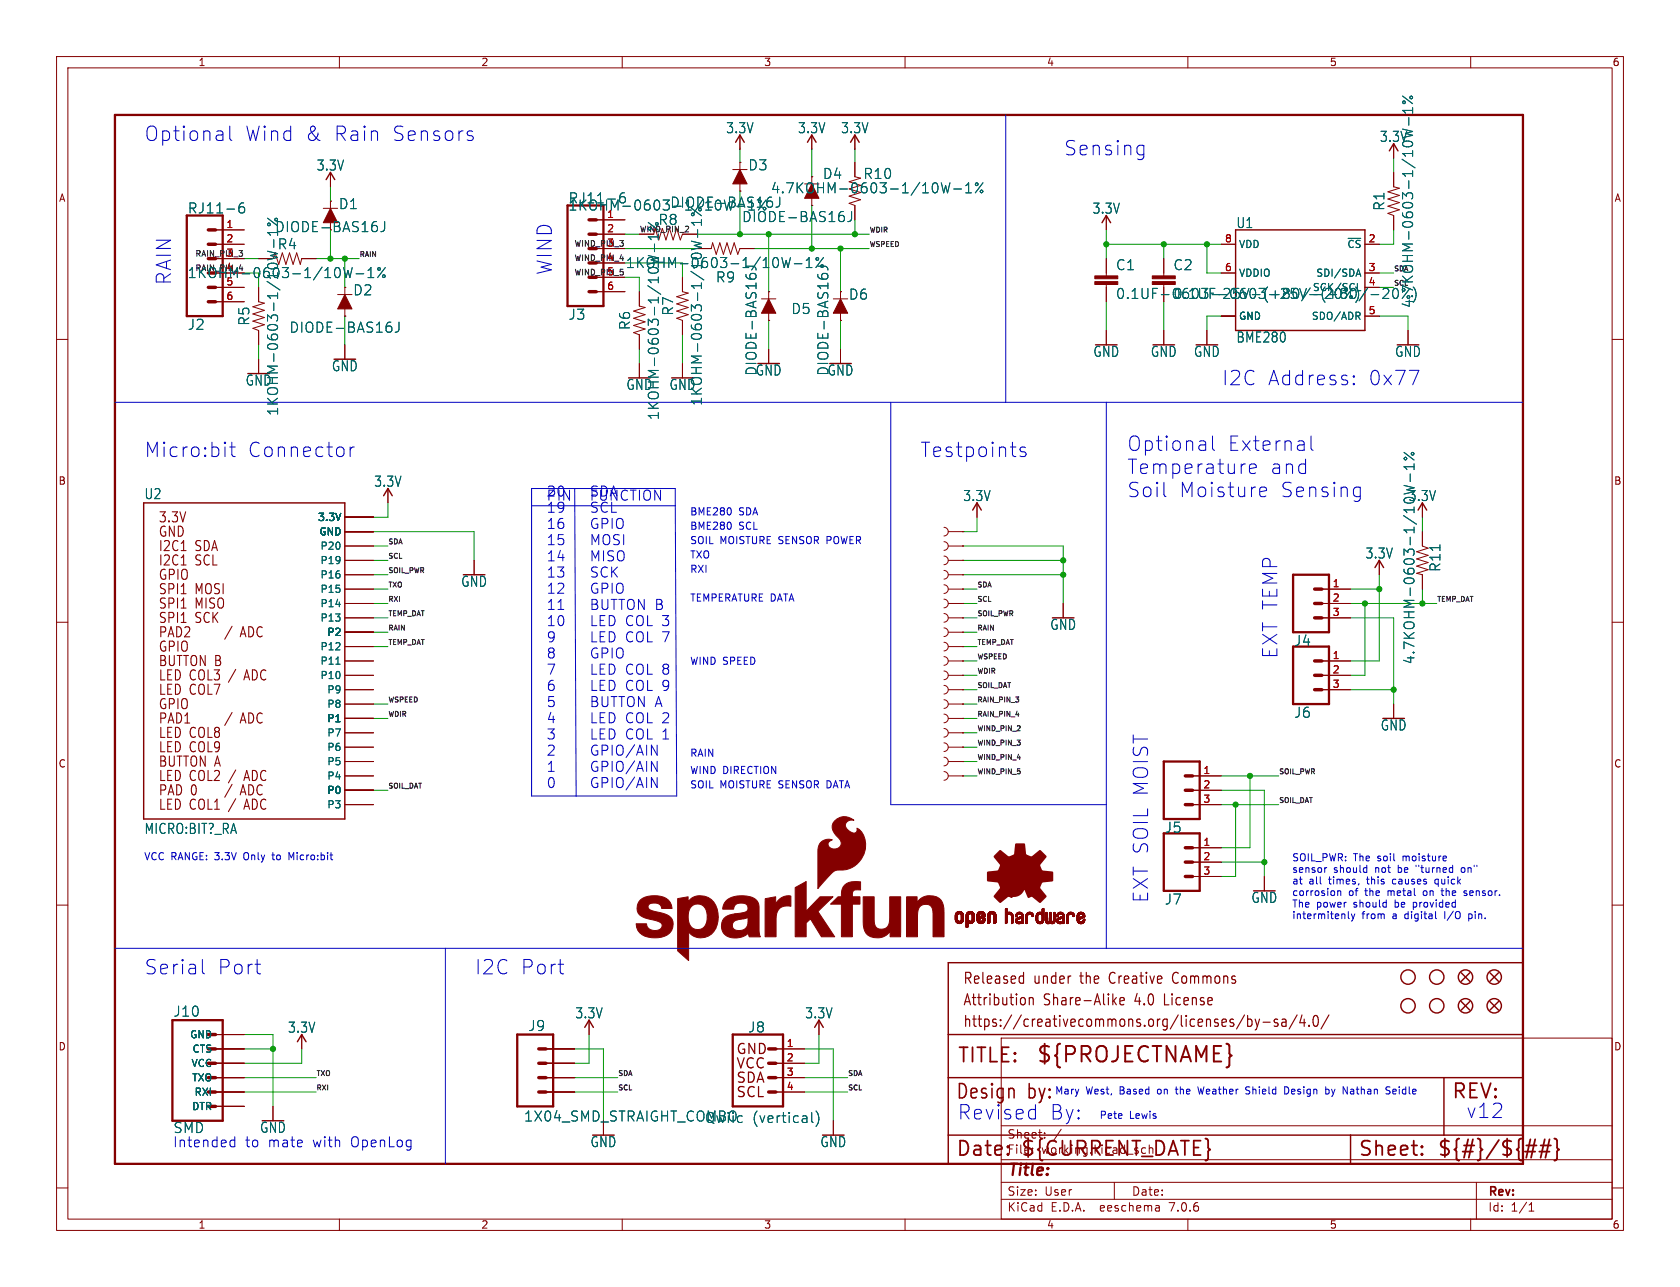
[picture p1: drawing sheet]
<svg xmlns="http://www.w3.org/2000/svg" width="297mm" height="228mm" viewBox="0 0 297 228" stroke-linecap="round" stroke-linejoin="round" font-family="sans-serif">
<defs><g id="words">
<text font-size="3.8" fill="#840000" x="183.1" y="188.3">${PROJECTNAME}</text>
<g font-size="3.5" fill="#0000c2">
<text x="25.4" y="25.2">Optional</text>
<text x="43.1" y="25.2">Wind</text>
<text x="53.7" y="25.2">&amp;</text>
<text x="58.8" y="25.2">Rain</text>
<text x="69" y="25.2">Sensors</text>
<text x="188" y="27.7">Sensing</text>
<text x="30.5" y="50.6" transform="rotate(-90 30.5 50.6)">RAIN</text>
<text x="97.8" y="48.8" transform="rotate(-90 97.8 48.8)">WIND</text>
<text x="215.9" y="68.3">I2C</text>
<text x="224" y="68.3">Address:</text>
<text x="241.7" y="68.3">0x77</text>
<text x="25.4" y="81">Micro:bit</text>
<text x="43.6" y="81">Connector</text>
<text x="162.6" y="81">Testpoints</text>
<text x="199.1" y="80">Optional</text>
<text x="216.9" y="80">External</text>
<text x="199.1" y="84.1">Temperature</text>
<text x="199.1" y="88.1">Soil</text>
<text x="208.3" y="88.1">Moisture</text>
<text x="224.4" y="84.1">and</text>
<text x="226.1" y="88.1">Sensing</text>
<text x="226.1" y="116.6" transform="rotate(-90 226.1 116.6)">EXT TEMP</text>
<text x="203.2" y="159.8" transform="rotate(-90 203.2 159.8)">EXT SOIL MOIST</text>
<text x="25.4" y="172.5">Serial</text>
<text x="38.3" y="172.5">Port</text>
<text x="83.8" y="172.5">I2C</text>
<text x="91.9" y="172.5">Port</text>
<text x="168.9" y="194.6">Design</text>
<text x="181.6" y="194.6">by:</text>
<text x="259.1" y="197.9">v12</text>
<text x="169.2" y="198.1">Revised</text>
<text x="185.4" y="198.1">By:</text>
</g>
<g font-size="3.5" fill="#840000">
<text x="169.2" y="188.3">TITLE:</text>
<text x="256.5" y="194.6">REV:</text>
<text x="168.9" y="204.8">Date:</text>
<text x="180.3" y="204.8">${CURRENT_DATE}</text>
<text x="240" y="204.8">Sheet:</text>
<text x="254" y="204.8">${#}/${##}</text>
</g>
<text font-size="2.8" fill="#840000" x="178" y="208.4">Title:</text>
<g font-size="2.7" fill="#840000">
<text x="170.2" y="178">Attribution</text>
<text x="170.2" y="174.2">Released</text>
<text x="182.7" y="174.2">under</text>
<text x="184.5" y="178">Share-Alike</text>
<text x="191.1" y="174.2">the</text>
<text x="196.5" y="174.2">Creative</text>
<text x="200.8" y="178">4.0</text>
<text x="206.2" y="178">License</text>
<text x="208" y="174.2">Commons</text>
<text x="170.2" y="181.8">https://creativecommons.org/licenses/by-sa/4.0/</text>
</g>
<g font-size="2.5" fill="#006464">
<text x="128.3" y="23.8">3.3V</text>
<text x="141" y="23.8">3.3V</text>
<text x="148.6" y="23.8">3.3V</text>
<text x="243.9" y="25.3">3.3V</text>
<text x="55.9" y="30.4">3.3V</text>
<text x="132.2" y="30.3">D3</text>
<text x="136.2" y="34.4">4.7KOHM-0603-1/10W-1%</text>
<text x="145.4" y="31.9">D4</text>
<text x="152.6" y="31.9">R10</text>
<text x="33.1" y="37.9">RJ11-6</text>
<text x="48.6" y="41.3">DIODE-BAS16J</text>
<text x="59.8" y="37.2">D1</text>
<text x="100.4" y="37.4">1KOHM-0603-1/10W-1%</text>
<text x="100.4" y="36.2">RJ11-6</text>
<text x="116.3" y="40">R8</text>
<text x="118.4" y="36.9">DIODE-BAS16J</text>
<text x="131.1" y="39.5">DIODE-BAS16J</text>
<text x="193.1" y="38">3.3V</text>
<text x="218.5" y="40.5">U1</text>
<text x="245" y="37.3" transform="rotate(-90 245 37.3)">R1</text>
<text x="49" y="44.3">R4</text>
<text x="110.6" y="47.6">1KOHM-0603-1/10W-1%</text>
<text x="197.2" y="48">C1</text>
<text x="207.4" y="48">C2</text>
<text x="33.1" y="49.4">1KOHM-0603-1/10W-1%</text>
<text x="62.4" y="52.4">D2</text>
<text x="126.5" y="50.1">R9</text>
<text x="150" y="53.2">D6</text>
<text x="207.4" y="53.1">0.1UF-0603-25V-(+80/-20%)</text>
<text x="33.1" y="58.5">J2</text>
<text x="44.3" y="57.7" transform="rotate(-90 44.3 57.7)">R5</text>
<text x="51.1" y="59">DIODE-BAS16J</text>
<text x="100.4" y="56.7">J3</text>
<text x="111.6" y="58.4" transform="rotate(-90 111.6 58.4)">R6</text>
<text x="119.2" y="55.9" transform="rotate(-90 119.2 55.9)">R7</text>
<text x="139.8" y="55.7">D5</text>
<text x="250" y="54.5" transform="rotate(-90 250 54.5)">4.7KOHM-0603-1/10W-1%</text>
<text x="58.6" y="65.8">GND</text>
<text x="193.2" y="63.3">GND</text>
<text x="203.4" y="63.3">GND</text>
<text x="211" y="63.3">GND</text>
<text x="218.5" y="60.8">BME280</text>
<text x="246.5" y="63.3">GND</text>
<text x="43.3" y="68.4">GND</text>
<text x="110.6" y="69.1">GND</text>
<text x="118.3" y="69.1">GND</text>
<text x="124.3" y="71.8" transform="rotate(-90 124.3 71.8)">1KOHM-0603-1/10W-1%</text>
<text x="133.5" y="66.6">GND</text>
<text x="134" y="66.5" transform="rotate(-90 134 66.5)">DIODE-BAS16J</text>
<text x="146.2" y="66.6">GND</text>
<text x="146.7" y="66.5" transform="rotate(-90 146.7 66.5)">DIODE-BAS16J</text>
<text x="49.4" y="73.6" transform="rotate(-90 49.4 73.6)">1KOHM-0603-1/10W-1%</text>
<text x="116.7" y="74.3" transform="rotate(-90 116.7 74.3)">1KOHM-0603-1/10W-1%</text>
<text x="25.5" y="88.5">U2</text>
<text x="66.1" y="86.3">3.3V</text>
<text x="170.2" y="88.8">3.3V</text>
<text x="248.9" y="88.8">3.3V</text>
<text x="241.3" y="99">3.3V</text>
<text x="254.9" y="101.2" transform="rotate(-90 254.9 101.2)">R11</text>
<text x="81.4" y="103.9">GND</text>
<text x="185.6" y="111.6">GND</text>
<text x="228.7" y="114.4">J4</text>
<text x="250.3" y="117.5" transform="rotate(-90 250.3 117.5)">4.7KOHM-0603-1/10W-1%</text>
<text x="228.7" y="127.1">J6</text>
<text x="244" y="129.3">GND</text>
<text x="25.5" y="147.6">MICRO:BIT?_RA</text>
<text x="205.8" y="147.4">J5</text>
<text x="205.8" y="160.1">J7</text>
<text x="221.1" y="159.8">GND</text>
<text x="30.6" y="179.9">J10</text>
<text x="50.8" y="182.8">3.3V</text>
<text x="93.3" y="182.5">J9</text>
<text x="101.6" y="180.2">3.3V</text>
<text x="132.2" y="182.7">J8</text>
<text x="142.3" y="180.2">3.3V</text>
<text x="30.6" y="200.5">SMD</text>
<text x="45.9" y="200.5">GND</text>
<text x="92.6" y="198.5">1X04_SMD_STRAIGHT_COMBO</text>
<text x="104.3" y="203">GND</text>
<text x="124.6" y="198.7">Qwiic</text>
<text x="133" y="198.7">(vertical)</text>
<text x="144.9" y="203">GND</text>
</g>
<g font-size="2.5" fill="#0000c2">
<text x="96.5" y="88.7">PIN</text>
<text x="96.5" y="87.9">20</text>
<text x="104.1" y="87.9">SDA</text>
<text x="104.1" y="88.7">FUNCTION</text>
<text x="96.5" y="90.8">19</text>
<text x="96.5" y="93.6">16</text>
<text x="104.1" y="90.8">SCL</text>
<text x="104.1" y="93.6">GPIO</text>
<text x="96.5" y="96.5">15</text>
<text x="96.5" y="99.4">14</text>
<text x="104.1" y="96.5">MOSI</text>
<text x="104.1" y="99.4">MISO</text>
<text x="96.5" y="102.2">13</text>
<text x="96.5" y="105.1">12</text>
<text x="96.5" y="108">11</text>
<text x="104.1" y="102.2">SCK</text>
<text x="104.1" y="105.1">GPIO</text>
<text x="104.1" y="108">BUTTON B</text>
<text x="96.5" y="110.8">10</text>
<text x="96.5" y="113.7">9</text>
<text x="104.1" y="110.8">LED COL 3</text>
<text x="104.1" y="113.7">LED COL 7</text>
<text x="96.5" y="116.5">8</text>
<text x="96.5" y="119.4">7</text>
<text x="104.1" y="116.5">GPIO</text>
<text x="104.1" y="119.4">LED COL 8</text>
<text x="96.5" y="122.3">6</text>
<text x="96.5" y="125.1">5</text>
<text x="104.1" y="122.3">LED COL 9</text>
<text x="104.1" y="125.1">BUTTON A</text>
<text x="96.5" y="128">4</text>
<text x="96.5" y="130.9">3</text>
<text x="104.1" y="128">LED COL 2</text>
<text x="104.1" y="130.9">LED COL 1</text>
<text x="96.5" y="133.7">2</text>
<text x="96.5" y="136.6">1</text>
<text x="104.1" y="133.7">GPIO/AIN</text>
<text x="104.1" y="136.6">GPIO/AIN</text>
<text x="96.5" y="139.5">0</text>
<text x="104.1" y="139.5">GPIO/AIN</text>
<text x="30.5" y="202.9">Intended</text>
<text x="43.3" y="202.9">to</text>
<text x="47.4" y="202.9">mate</text>
<text x="55.3" y="202.9">with</text>
<text x="62.1" y="202.9">OpenLog</text>
</g>
<g font-size="2.5" fill="#840000">
<text x="27.9" y="92.6">3.3V</text>
<text x="27.9" y="95.2">GND</text>
<text x="27.9" y="100.2">I2C1</text>
<text x="27.9" y="97.7">I2C1</text>
<text x="34.5" y="100.2">SCL</text>
<text x="34.5" y="97.7">SDA</text>
<text x="27.9" y="102.8">GPIO</text>
<text x="27.9" y="107.9">SPI1</text>
<text x="27.9" y="105.3">SPI1</text>
<text x="34.5" y="107.9">MISO</text>
<text x="34.5" y="105.3">MOSI</text>
<text x="27.9" y="112.9">PAD2</text>
<text x="27.9" y="110.4">SPI1</text>
<text x="34.5" y="110.4">SCK</text>
<text x="43.8" y="112.9">ADC</text>
<text x="27.9" y="118">BUTTON B</text>
<text x="27.9" y="115.5">GPIO</text>
<text x="27.9" y="125.6">GPIO</text>
<text x="27.9" y="120.6">LED COL3 /</text>
<text x="27.9" y="123.1">LED COL7</text>
<text x="43.6" y="120.6">ADC</text>
<text x="27.9" y="130.7">LED COL8</text>
<text x="27.9" y="128.2">PAD1</text>
<text x="43.8" y="128.2">ADC</text>
<text x="27.9" y="135.8">BUTTON A</text>
<text x="27.9" y="133.3">LED COL9</text>
<text x="27.9" y="143.4">LED COL1 /</text>
<text x="27.9" y="138.3">LED COL2 /</text>
<text x="27.9" y="140.9">PAD 0</text>
<text x="43.6" y="143.4">ADC</text>
<text x="43.6" y="138.3">ADC</text>
<text x="43.8" y="140.9">ADC</text>
<text x="130" y="186.6">GND</text>
<text x="130" y="191.7">SDA</text>
<text x="130" y="189.2">VCC</text>
<text x="130" y="194.3">SCL</text>
</g>
<g font-size="2.1" fill="#840000">
<text x="178" y="201.5">Sheet:</text>
<text x="186.2" y="201.5">/</text>
<text x="178" y="204.2">File:</text>
<text x="184.1" y="204.2">working.kicad_sch</text>
<text x="178" y="214.4">KiCad</text>
<text x="178" y="211.6">Size:</text>
<text x="184.7" y="211.6">User</text>
<text x="185.7" y="214.4">E.D.A.</text>
<text x="194.6" y="214.4">eeschema</text>
<text x="200" y="211.6">Date:</text>
<text x="207" y="214.4">7.0.6</text>
<text x="263" y="211.8">Rev:</text>
<text x="263" y="214.4">Id:</text>
<text x="267.1" y="214.4">1/1</text>
</g>
<g font-size="1.8" fill="#840000">
<text x="35" y="11.9">1</text>
<text x="85" y="11.9">2</text>
<text x="135" y="11.9">3</text>
<text x="185" y="11.9">4</text>
<text x="235" y="11.9">5</text>
<text x="285" y="11.9">6</text>
<text x="10.3" y="35.9">A</text>
<text x="285.3" y="35.9">A</text>
<text x="10.3" y="85.9">B</text>
<text x="285.3" y="85.9">B</text>
<text x="10.3" y="135.9">C</text>
<text x="285.3" y="135.9">C</text>
<text x="10.3" y="185.9">D</text>
<text x="285.3" y="185.9">D</text>
<text x="35" y="217.4">1</text>
<text x="85" y="217.4">2</text>
<text x="135" y="217.4">3</text>
<text x="185" y="217.4">4</text>
<text x="235" y="217.4">5</text>
<text x="285" y="217.4">6</text>
</g>
<g font-size="1.8" fill="#a90000">
<text x="39.9" y="40.4">1</text>
<text x="107.2" y="38.6">1</text>
<text x="107.2" y="41.1">2</text>
<text x="39.9" y="42.9">2</text>
<text x="39.9" y="45.5">3</text>
<text x="107.2" y="43.7">3</text>
<text x="107.2" y="46.2">4</text>
<text x="216.5" y="42.9">8</text>
<text x="241.9" y="42.9">2</text>
<text x="39.9" y="50.5">5</text>
<text x="39.9" y="53.1">6</text>
<text x="107.2" y="48.8">5</text>
<text x="107.2" y="51.3">6</text>
<text x="216.5" y="48">6</text>
<text x="241.9" y="48">3</text>
<text x="241.9" y="50.5">4</text>
<text x="241.9" y="55.6">5</text>
<text x="235.5" y="103.9">1</text>
<text x="235.5" y="106.4">2</text>
<text x="235.5" y="109">3</text>
<text x="235.5" y="116.6">1</text>
<text x="235.5" y="119.1">2</text>
<text x="235.5" y="121.7">3</text>
<text x="212.7" y="136.9">1</text>
<text x="212.7" y="139.4">2</text>
<text x="212.7" y="142">3</text>
<text x="212.7" y="149.6">1</text>
<text x="212.7" y="152.1">2</text>
<text x="212.7" y="154.7">3</text>
<text x="139" y="185.2">1</text>
<text x="139" y="187.7">2</text>
<text x="139" y="190.2">3</text>
<text x="139" y="192.8">4</text>
</g>
<g font-size="1.8" fill="#006464">
<text x="218.9" y="44">VDD</text>
<text x="238.1" y="44">~{CS}</text>
<text x="39.9" y="48">4</text>
<text x="218.9" y="49.1">VDDIO</text>
<text x="232" y="51.7">SCK/SCL</text>
<text x="232.6" y="49.1">SDI/SDA</text>
<text x="218.9" y="56.7">GND</text>
<text x="231.8" y="56.7">SDO/ADR</text>
<text x="56.1" y="92.3">3.3V</text>
<text x="56.4" y="94.8">GND</text>
<text x="56.6" y="99.9">P19</text>
<text x="56.6" y="97.4">P20</text>
<text x="56.6" y="107.5">P14</text>
<text x="56.6" y="105">P15</text>
<text x="56.6" y="102.5">P16</text>
<text x="56.6" y="110.1">P13</text>
<text x="57.8" y="112.6">P2</text>
<text x="56.6" y="117.7">P11</text>
<text x="56.6" y="115.2">P12</text>
<text x="56.6" y="120.2">P10</text>
<text x="57.8" y="125.3">P8</text>
<text x="57.8" y="122.8">P9</text>
<text x="57.8" y="127.9">P1</text>
<text x="57.8" y="130.4">P7</text>
<text x="57.8" y="135.5">P5</text>
<text x="57.8" y="132.9">P6</text>
<text x="57.8" y="143.1">P3</text>
<text x="57.8" y="140.6">P0</text>
<text x="57.8" y="138">P4</text>
<text x="33.5" y="183.7">GND</text>
<text x="33.8" y="188.8">VCC</text>
<text x="33.9" y="191.4">TXO</text>
<text x="33.9" y="186.3">CTS</text>
<text x="33.9" y="196.4">DTR</text>
<text x="34.3" y="193.9">RXI</text>
</g>
<g font-size="1.8" fill="#0000c2">
<text x="121.9" y="93.7">BME280</text>
<text x="121.9" y="91.2">BME280</text>
<text x="130.6" y="93.7">SCL</text>
<text x="130.6" y="91.2">SDA</text>
<text x="121.9" y="101.4">RXI</text>
<text x="121.9" y="98.8">TXO</text>
<text x="121.9" y="96.3">SOIL</text>
<text x="127.3" y="96.3">MOISTURE SENSOR POWER</text>
<text x="121.9" y="106.4">TEMPERATURE DATA</text>
<text x="121.9" y="117.6">WIND SPEED</text>
<text x="121.9" y="133.9">RAIN</text>
<text x="121.9" y="136.9">WIND DIRECTION</text>
<text x="121.9" y="139.5">SOIL</text>
<text x="127.3" y="139.5">MOISTURE SENSOR DATA</text>
<text x="25.4" y="152.2">VCC RANGE: 3.3V</text>
<text x="43.4" y="152.2">Only</text>
<text x="48.6" y="152.2">to</text>
<text x="51.7" y="152.2">Micro:bit</text>
<text x="228.3" y="152.3">SOIL_PWR:</text>
<text x="228.3" y="154.4">sensor</text>
<text x="235.7" y="154.4">should</text>
<text x="239.3" y="152.3">The</text>
<text x="243.2" y="154.4">not</text>
<text x="243.6" y="152.3">soil</text>
<text x="247.4" y="154.4">be</text>
<text x="248.2" y="152.3">moisture</text>
<text x="250.8" y="154.4">&quot;turned</text>
<text x="259" y="154.4">on&quot;</text>
<text x="228.3" y="156.4">at</text>
<text x="228.3" y="158.5">corrosion</text>
<text x="228.3" y="160.5">The</text>
<text x="231.4" y="156.4">all</text>
<text x="232.7" y="160.5">power</text>
<text x="235" y="156.4">times,</text>
<text x="238.4" y="158.5">of</text>
<text x="239.4" y="160.5">should</text>
<text x="241.5" y="158.5">the</text>
<text x="242" y="156.4">this</text>
<text x="245.6" y="158.5">metal</text>
<text x="246.6" y="156.4">causes</text>
<text x="246.9" y="160.5">be</text>
<text x="250.3" y="160.5">provided</text>
<text x="252.1" y="158.5">on</text>
<text x="254.3" y="156.4">quick</text>
<text x="255.5" y="158.5">the</text>
<text x="259.7" y="158.5">sensor.</text>
<text x="228.3" y="162.6">intermitenly</text>
<text x="240.8" y="162.6">from</text>
<text x="246.3" y="162.6">a</text>
<text x="248.6" y="162.6">digital</text>
<text x="255.8" y="162.6">I/O</text>
<text x="260.3" y="162.6">pin.</text>
<text x="186.4" y="193.6">Mary</text>
<text x="192" y="193.6">West,</text>
<text x="194.3" y="197.9">Pete</text>
<text x="198" y="193.6">Based</text>
<text x="199.7" y="197.9">Lewis</text>
<text x="204.9" y="193.6">on</text>
<text x="208.4" y="193.6">the</text>
<text x="212.5" y="193.6">Weather</text>
<text x="221.1" y="193.6">Shield</text>
<text x="228.1" y="193.6">Design</text>
<text x="235.6" y="193.6">by</text>
<text x="238.9" y="193.6">Nathan</text>
<text x="246.7" y="193.6">Seidle</text>
</g>
<g font-size="1.4" fill="#006464">
<text x="113" y="41.1">WIND_PIN_2</text>
<text x="34.4" y="48">RAIN_PIN_4</text>
</g>
<g font-size="1.4" fill="#0f0f0f">
<text x="34.4" y="45.4">RAIN_PIN_3</text>
<text x="101.4" y="46.2">WIND_PIN_4</text>
<text x="101.4" y="43.7">WIND_PIN_3</text>
<text x="101.4" y="48.7">WIND_PIN_5</text>
</g>
<g font-size="1.2" fill="#0f0f0f">
<text x="153.7" y="41.2">WDIR</text>
<text x="63.5" y="45.5">RAIN</text>
<text x="153.7" y="43.7">WSPEED</text>
<text x="68.6" y="101.4">SOIL_PWR</text>
<text x="68.6" y="96.3">SDA</text>
<text x="68.6" y="98.8">SCL</text>
<text x="68.6" y="106.4">RXI</text>
<text x="68.6" y="103.9">TXO</text>
<text x="172.7" y="103.9">SDA</text>
<text x="172.7" y="106.4">SCL</text>
<text x="254" y="106.4">TEMP_DAT</text>
<text x="68.6" y="111.5">RAIN</text>
<text x="68.6" y="109">TEMP_DAT</text>
<text x="172.7" y="109">SOIL_PWR</text>
<text x="172.7" y="111.5">RAIN</text>
<text x="68.6" y="114.1">TEMP_DAT</text>
<text x="172.7" y="119.1">WDIR</text>
<text x="172.7" y="114.1">TEMP_DAT</text>
<text x="172.7" y="116.6">WSPEED</text>
<text x="68.6" y="124.2">WSPEED</text>
<text x="172.7" y="121.7">SOIL_DAT</text>
<text x="172.7" y="124.2">RAIN_PIN_3</text>
<text x="68.6" y="126.8">WDIR</text>
<text x="172.7" y="126.8">RAIN_PIN_4</text>
<text x="172.7" y="129.3">WIND_PIN_2</text>
<text x="172.7" y="131.8">WIND_PIN_3</text>
<text x="172.7" y="136.9">WIND_PIN_5</text>
<text x="172.7" y="134.4">WIND_PIN_4</text>
<text x="226.1" y="136.9">SOIL_PWR</text>
<text x="68.6" y="139.5">SOIL_DAT</text>
<text x="226.1" y="142">SOIL_DAT</text>
<text x="55.9" y="190.3">TXO</text>
<text x="109.2" y="190.3">SDA</text>
<text x="149.9" y="190.3">SDA</text>
<text x="55.9" y="192.8">RXI</text>
<text x="109.2" y="192.8">SCL</text>
<text x="149.9" y="192.8">SCL</text>
</g>
<g font-size="1.2" fill="#006464">
<text x="246.4" y="48">SDA</text>
<text x="246.4" y="50.6">SCL</text>
</g>
</g></defs>
<g fill="none" stroke="#840000" stroke-width=".18">
<path d="M10 10h277v207.5h-277zM12 12h273v203.5h-273zM60 10v2M110 10v2M160 10v2M210 10v2M260 10v2M57.1 36.8h2.6M58.4 35.6h.1M58.4 30.5v2.5M58.4 35.6v1.2M105.4 38.9h5.1"/>
<path d="M129.5 30h2.6M130.8 33.8h.1M130.8 28.7h.1M130.8 23.9v2.5M130.8 28.7v1.3M130.8 32.5v1.3M143.5 36.3h.1M143.5 31.2h.1M143.5 23.9v2.5M143.5 31.2v1.3M143.5 35.1v1.2M150.1 34.7l2 .6-2 .6 1 .4v2.6"/>
<path d="M151.1 23.9v2.5M151.1 28.7v2.5l1 .3-2 .6M195.6 38.1v2.5M246.4 25.4v2.5M246.4 30.5v2.5l1 .3-2 .6 2 .6-2 .7 2 .6-2 .6 2 .7-2 .6 1 .4v2.5M10 60h2M38.1 40.6h5.1M38.1 43.2h5.1M38.1 45.7h5.1M38.1 48.3h5.1M38.1 50.8h5.1M38.1 53.3h5.1"/>
<path d="M45.7 45.7h2.6l.3-1 .7 2 .6-2 .6 2 .7-2 .6 2 .7-2 .6 2 .2-1h2.6M45.7 50.8v2.5l1 .3-2 .6 2 .7-2 .6 2 .6-2 .7 2 .6-2 .6 1 .4v2.6M59.7 52.1h2.5M61 55.9h.1M61 50.8h.1M61 50.8v1.3M61 54.6v1.3M105.4 41.4h5.1M105.4 43.9h5.1M105.4 46.5h5.1M105.4 49h5.1M105.4 51.6h5.1"/>
<path d="M113 41.4h2.6M113 51.6v2.5l1 .3-2 .6 2 .6-2 .7 2 .6-2 .6 2 .7-2 .6 1 .4v2.5M115.8 40.4l.7 2 .6-2 .6 2 .7-2 .6 2 .6-2 .7 2 .3-1h2.6M120.6 49v2.6l1.1 .2-2.1 .7 2.1 .6-2.1 .6 2.1 .7-2.1 .6 2.1 .6-2.1 .7 1 .3v2.6M123.2 43.9h2.5l.3-1 .6 2.1 .7-2.1 .6 2.1 .6-2.1 .7 2.1 .6-2.1 .6 2.1 .4-1.1h2.5M134.6 52.8h2.6M135.9 56.6h.1M135.9 51.6h.1M135.9 51.6v1.2M135.9 55.4v1.2M147.3 52.8h2.6M148.6 56.6h.1"/>
<path d="M148.6 51.6h.1M148.6 51.6v1.2M148.6 55.4v1.2M195.6 45.7v3.1M195.6 50.3v3M195.6 58.4v2.6M205.7 45.7v3.1M205.7 50.3v3M205.7 58.4v2.6M213.4 58.4v2.6M215.9 43.2h2.5M215.9 48.3h2.5"/>
<path d="M215.9 55.9h2.5M241.3 43.2h2.5M241.3 48.3h2.5M241.3 50.8h2.5M241.3 55.9h2.5M248.9 58.4v2.6M285 60h2M45.7 63.5v2.5M61 61v2.5M113 64.3v2.5M120.6 64.3v2.5M135.9 61.7v2.6"/>
<path d="M148.6 61.7v2.6M61 91.4h5M61 99.1h5M61 96.5h5M61 94h5M68.6 86.4v2.5M83.8 99.1v2.5M166.9 93.2a.76 .76 0 0 1 .7 .8 .76 .76 0 0 1-.7 .7M166.9 95.8a.76 .76 0 0 1 .7 .7 .76 .76 0 0 1-.7 .8M166.9 98.3a.76 .76 0 0 1 .7 .8 .76 .76 0 0 1-.7 .7M167.6 99.1h2.6M167.6 96.5h2.6"/>
<path d="M167.6 94h2.6M170.2 94h.1M170.2 96.5h.1M170.2 99.1h.1M172.7 88.9v2.5M243.8 99.1v2.5M251.5 88.9v2.5M251.5 94v2.5l1 .4-2.1 .6 2.1 .7-2.1 .6 2.1 .6-2.1 .7 2.1 .6-2.1 .6 1.1 .3v2.5M10 110h2M61 111.8h5M61 109.2h5M61 106.7h5"/>
<path d="M61 104.1h5M61 119.4h5M61 116.8h5M61 114.3h5M61 101.6h5M166.9 111a.76 .76 0 0 1 .7 .8 .76 .76 0 0 1-.7 .7M166.9 108.5a.76 .76 0 0 1 .7 .7 .76 .76 0 0 1-.7 .8M166.9 105.9a.76 .76 0 0 1 .7 .8 .76 .76 0 0 1-.7 .7M166.9 118.6a.76 .76 0 0 1 .7 .8 .76 .76 0 0 1-.7 .7M166.9 116.1a.76 .76 0 0 1 .7 .7 .76 .76 0 0 1-.7 .8M166.9 113.5a.76 .76 0 0 1 .7 .8 .76 .76 0 0 1-.7 .8M166.9 100.8a.76 .76 0 0 1 .7 .8 .76 .76 0 0 1-.7 .8"/>
<path d="M166.9 103.4a.76 .76 0 0 1 .7 .7 .76 .76 0 0 1-.7 .8M167.6 111.8h2.6M167.6 109.2h2.6M167.6 106.7h2.6M167.6 104.1h2.6M167.6 119.4h2.6M167.6 116.8h2.6M167.6 114.3h2.6M167.6 101.6h2.6M170.2 111.8h.1M170.2 109.2h.1M170.2 106.7h.1"/>
<path d="M170.2 119.4h.1M170.2 116.8h.1M170.2 114.3h.1M170.2 101.6h.1M170.2 104.1h.1M188 106.7v2.5M233.7 109.2h5.1M233.7 106.7h5.1M233.7 104.1h5.1M233.7 119.4h5.1M233.7 116.8h5.1M285 110h2"/>
<path d="M61 134.6h5M61 129.5h5M61 137.2h5M61 132.1h5M61 127h5M61 124.5h5M61 121.9h5M61 139.7h5M166.9 133.9a.76 .76 0 0 1 .7 .7 .76 .76 0 0 1-.7 .8M166.9 128.8a.76 .76 0 0 1 .7 .7 .76 .76 0 0 1-.7 .8M166.9 136.4a.76 .76 0 0 1 .7 .8 .76 .76 0 0 1-.7 .7M166.9 131.3a.76 .76 0 0 1 .7 .8 .76 .76 0 0 1-.7 .7"/>
<path d="M166.9 121.2a.76 .76 0 0 1 .7 .7 .76 .76 0 0 1-.7 .8M166.9 123.7a.76 .76 0 0 1 .7 .8 .76 .76 0 0 1-.7 .7M166.9 126.2a.76 .76 0 0 1 .7 .8 .76 .76 0 0 1-.7 .8M167.6 134.6h2.6M167.6 129.5h2.6M167.6 137.2h2.6M167.6 132.1h2.6M167.6 127h2.6M167.6 124.5h2.6M167.6 121.9h2.6M170.2 134.6h.1M170.2 129.5h.1"/>
<path d="M170.2 137.2h.1M170.2 132.1h.1M170.2 121.9h.1M170.2 124.5h.1M170.2 127h.1M210.8 137.2h5.1M210.8 139.7h5.1M233.7 121.9h5.1M246.4 124.5v2.5M10 160h2M61 142.2h5M210.8 142.2h5.1"/>
<path d="M210.8 149.9h5.1M210.8 152.4h5.1M210.8 154.9h5.1M223.5 154.9v2.6M285 160h2M38.1 185.4h5.1M38.1 188h5.1M38.1 190.5h5.1M38.1 193h5.1M38.1 195.6h5.1M38.1 182.9h5.1M48.3 195.6v2.5"/>
<path d="M53.3 182.9v2.5M96.5 185.4h5.1M96.5 188h5.1M96.5 190.5h5.1M96.5 193h5.1M104.1 180.3v2.6M106.7 198.1v2.6M137.2 185.4h5M137.2 188h5M137.2 190.5h5M137.2 193h5M144.8 180.3v2.6"/>
<path d="M147.3 198.1v2.6M177 183.5h108v32h-108zM177 199h108M187.6 199.6l-1.3 2M10 210h2M60 215.5v2M110 215.5v2M160 215.5v2M177 212h108M177 209h108M177 205h108M184.7 200.3v.1"/>
<path d="M197 209v3M204.9 213.2l.1 .9M205 214l-.2 .1M205 213.5h-.2M210 215.5v2M260 215.5v2M261 209v6.5M270.3 214.1h.9M270.3 213l.4-.4v1.5M285 210h2"/>
</g>
<g fill="#840000" stroke="#840000" stroke-width=".18">
<path d="M135.9 52.8l1.3 2.6h-2.6z"/>
<path d="M58.4 36.8l1.3 2.6h-2.6z"/>
<path d="M61 52.1l1.2 2.5h-2.5z"/>
<path d="M203.7 49.8h4.1v.5h-4.1z"/>
<path d="M203.7 48.8h4.1v.5h-4.1z"/>
<path d="M193.5 49.8h4.1v.5h-4.1z"/>
<path d="M193.5 48.8h4.1v.5h-4.1z"/>
<path d="M130.8 30l1.3 2.5h-2.6z"/>
<path d="M148.6 52.8l1.3 2.6h-2.6z"/>
<path d="M168.9 162.6h.4z"/>
<path d="M168.9 162.5l.4 .1z"/>
<path d="M168.9 162.5h.4z"/>
<path d="M168.9 162.4l.4 .1z"/>
<path d="M168.9 162.4h.4z"/>
<path d="M168.9 162.3l.4 .1z"/>
<path d="M168.9 162.3h.4z"/>
<path d="M168.9 162.2l.4 .1z"/>
<path d="M168.9 162.2h.4z"/>
<path d="M168.9 162.1l.4 .1z"/>
<path d="M168.9 162.1h.4z"/>
<path d="M168.9 162l.4 .1z"/>
<path d="M168.9 162h.4z"/>
<path d="M168.9 161.9l.4 .1z"/>
<path d="M168.9 161.9h.4z"/>
<path d="M168.9 161.8l.4 .1z"/>
<path d="M168.9 161.8h.4z"/>
<path d="M168.9 161.7l.4 .1z"/>
<path d="M168.9 161.7h.4z"/>
<path d="M168.9 162.7h.5z"/>
<path d="M168.9 162.7h.4z"/>
<path d="M168.9 162.6l.4 .1z"/>
<path d="M168.9 161.6l.4 .1z"/>
<path d="M168.9 162.8h.5z"/>
<path d="M168.9 162.7l.5 .1z"/>
<path d="M168.9 161.6h.4z"/>
<path d="M168.9 161.6h.5z"/>
<path d="M168.9 162.8h.6z"/>
<path d="M168.9 161.5l.6 .1z"/>
<path d="M169 162.8l.5 .1z"/>
<path d="M169 161.5h.5z"/>
<path d="M169 162.9h1.3z"/>
<path d="M169 162.9h.6z"/>
<path d="M169 161.5h1.2z"/>
<path d="M169 162.9h1.2z"/>
<path d="M169 161.4l1.2 .1z"/>
<path d="M169 162.9l1.2 .1z"/>
<path d="M169 161.4h1.2z"/>
<path d="M169 163h1.2z"/>
<path d="M169.1 163h1.1z"/>
<path d="M169.1 161.4h1.1z"/>
<path d="M169.1 163h1z"/>
<path d="M169.1 161.3l1 .1z"/>
<path d="M169.1 163l1 .1z"/>
<path d="M169.1 161.3h1z"/>
<path d="M169.1 163.1h1z"/>
<path d="M169.2 163.1h.9z"/>
<path d="M169.2 161.3h.9z"/>
<path d="M169.2 163.1h.8z"/>
<path d="M169.2 161.3h.8z"/>
<path d="M169.2 161.2l.8 .1z"/>
<path d="M169.2 161.2h.8z"/>
<path d="M169.2 163.1l.8 .1z"/>
<path d="M169.2 163.2h.8z"/>
<path d="M169.3 161.2h.7z"/>
<path d="M169.3 163.2h.7z"/>
<path d="M169.3 163.2h.6z"/>
<path d="M169.3 161.2h.6z"/>
<path d="M169.4 161.2h.4z"/>
<path d="M169.4 163.2h.4z"/>
<path d="M169.4 161.1l.4 .1z"/>
<path d="M169.5 161.1h.3z"/>
<path d="M169.5 163.2l.2 .1z"/>
<path d="M169.5 163.3h.2z"/>
<path d="M169.5 161.1h.2z"/>
<path d="M169.7 161.5h.6z"/>
<path d="M169.7 162.9h.6z"/>
<path d="M169.7 162.8l.6 .1z"/>
<path d="M169.7 162.8h.6z"/>
<path d="M169.7 161.5l.6 .1z"/>
<path d="M169.8 162.8h.5z"/>
<path d="M169.8 161.6h.5z"/>
<path d="M169.9 162.7l.4 .1z"/>
<path d="M169.9 161.6h.4z"/>
<path d="M169.9 162.7h.4z"/>
<path d="M169.9 161.6l.4 .1z"/>
<path d="M169.9 161.7h.4z"/>
<path d="M169.9 162.6l.4 .1z"/>
<path d="M169.9 162.6h.4z"/>
<path d="M169.9 161.8h.4z"/>
<path d="M169.9 161.7l.4 .1z"/>
<path d="M169.9 162.5l.4 .1z"/>
<path d="M169.9 162.5h.4z"/>
<path d="M169.9 162.4l.4 .1z"/>
<path d="M169.9 162.4h.4z"/>
<path d="M169.9 162.3l.4 .1z"/>
<path d="M169.9 162.3h.4z"/>
<path d="M169.9 162.2l.4 .1z"/>
<path d="M169.9 162.2h.4z"/>
<path d="M169.9 162.1l.4 .1z"/>
<path d="M169.9 162.1h.4z"/>
<path d="M169.9 162l.4 .1z"/>
<path d="M169.9 162h.4z"/>
<path d="M169.9 161.9l.4 .1z"/>
<path d="M169.9 161.9h.4z"/>
<path d="M169.9 161.8l.4 .1z"/>
<path d="M170.8 163.9h.2z"/>
<path d="M170.8 163.9h.3z"/>
<path d="M170.8 163.8l.3 .1z"/>
<path d="M170.8 163.8h.3z"/>
<path d="M170.8 163.8h.4z"/>
<path d="M170.8 163.7l.4 .1z"/>
<path d="M170.8 163.7h.4z"/>
<path d="M170.8 163.6l.4 .1z"/>
<path d="M170.8 163.6h.4z"/>
<path d="M170.8 163.5l.4 .1z"/>
<path d="M170.8 163.5h.4z"/>
<path d="M170.8 163.4l.4 .1z"/>
<path d="M170.8 163.4h.4z"/>
<path d="M170.8 163.3l.4 .1z"/>
<path d="M170.8 163.3h.4z"/>
<path d="M170.8 163.2l.4 .1z"/>
<path d="M170.8 163.2h.4z"/>
<path d="M170.8 163.2h1z"/>
<path d="M170.8 163.2h1.1z"/>
<path d="M170.8 163.1l1.1 .1z"/>
<path d="M170.8 163.1h1.1z"/>
<path d="M170.8 163.1h1.2z"/>
<path d="M170.8 163l1.2 .1z"/>
<path d="M170.8 163h1.2z"/>
<path d="M170.8 163h1.3z"/>
<path d="M170.8 162.9l1.3 .1z"/>
<path d="M170.8 162.9h1.3z"/>
<path d="M170.8 162.9h1.4z"/>
<path d="M170.8 162.9h.7z"/>
<path d="M170.8 162.8l.6 .1z"/>
<path d="M170.8 162.8h.6z"/>
<path d="M170.8 162.8h.5z"/>
<path d="M170.8 162.7l.5 .1z"/>
<path d="M170.8 162.7h.5z"/>
<path d="M170.8 162.7h.4z"/>
<path d="M170.8 162.6l.4 .1z"/>
<path d="M170.8 162.6h.4z"/>
<path d="M170.8 162.5l.4 .1z"/>
<path d="M170.8 162.5h.4z"/>
<path d="M170.8 162.4l.4 .1z"/>
<path d="M170.8 162.4h.4z"/>
<path d="M170.8 162.3l.4 .1z"/>
<path d="M170.8 162.3h.4z"/>
<path d="M170.8 162.2l.4 .1z"/>
<path d="M170.8 162.2h.4z"/>
<path d="M170.8 162.1l.4 .1z"/>
<path d="M170.8 162.1h.4z"/>
<path d="M170.8 162l.4 .1z"/>
<path d="M170.8 162h.4z"/>
<path d="M170.8 161.9l.4 .1z"/>
<path d="M170.8 161.9h.4z"/>
<path d="M170.8 161.8l.4 .1z"/>
<path d="M170.8 161.8h.4z"/>
<path d="M170.8 161.7l.4 .1z"/>
<path d="M170.8 161.7h.4z"/>
<path d="M170.8 161.7h.5z"/>
<path d="M170.8 163.9h.1z"/>
<path d="M170.8 161.6l.5 .1z"/>
<path d="M170.8 163.9l.1 .1z"/>
<path d="M170.8 161.6h.5z"/>
<path d="M170.8 161.6h.6z"/>
<path d="M170.9 161.6h.5z"/>
<path d="M170.9 161.5l.5 .1z"/>
<path d="M170.9 161.5h.5z"/>
<path d="M170.9 161.5h1.3z"/>
<path d="M170.9 161.5h1.2z"/>
<path d="M170.9 161.4l1.2 .1z"/>
<path d="M170.9 161.4h1.2z"/>
<path d="M171 161.4h1.1z"/>
<path d="M171 161.3l1.1 .1z"/>
<path d="M171 161.3h1z"/>
<path d="M171.1 161.3h.9z"/>
<path d="M171.1 161.2l.8 .1z"/>
<path d="M171.1 161.2h.8z"/>
<path d="M171.2 161.2h.7z"/>
<path d="M171.2 161.2h.6z"/>
<path d="M171.3 163.2h.5z"/>
<path d="M171.3 161.2h.5z"/>
<path d="M171.3 163.2h.4z"/>
<path d="M171.3 161.2h.4z"/>
<path d="M171.3 161.1l.4 .1z"/>
<path d="M171.4 163.2h.3z"/>
<path d="M171.4 161.1h.3z"/>
<path d="M171.4 163.2l.3 .1z"/>
<path d="M171.4 161.1h.2z"/>
<path d="M171.4 163.3h.2z"/>
<path d="M171.6 161.5h.6z"/>
<path d="M171.6 162.9h.6z"/>
<path d="M171.6 162.8l.6 .1z"/>
<path d="M171.7 162.8h.5z"/>
<path d="M171.7 161.5l.5 .1z"/>
<path d="M171.7 161.6h.5z"/>
<path d="M171.8 162.8h.4z"/>
<path d="M171.8 161.6h.4z"/>
<path d="M171.8 162.7l.4 .1z"/>
<path d="M171.8 162.7h.4z"/>
<path d="M171.8 161.6l.4 .1z"/>
<path d="M171.8 161.7h.4z"/>
<path d="M171.8 162.7h.5z"/>
<path d="M171.8 161.7h.5z"/>
<path d="M171.9 162.6l.4 .1z"/>
<path d="M171.9 162.6h.4z"/>
<path d="M171.9 161.7l.4 .1z"/>
<path d="M171.9 161.7h.4z"/>
<path d="M171.9 161.8h.4z"/>
<path d="M171.9 162.5l.4 .1z"/>
<path d="M171.9 162.5h.4z"/>
<path d="M171.9 162.4l.4 .1z"/>
<path d="M171.9 162.4h.4z"/>
<path d="M171.9 162.3l.4 .1z"/>
<path d="M171.9 162.3h.4z"/>
<path d="M171.9 162.2l.4 .1z"/>
<path d="M171.9 162.2h.4z"/>
<path d="M171.9 162.1l.4 .1z"/>
<path d="M171.9 162.1h.4z"/>
<path d="M171.9 162l.4 .1z"/>
<path d="M171.9 162h.4z"/>
<path d="M171.9 161.9l.4 .1z"/>
<path d="M171.9 161.9h.4z"/>
<path d="M171.9 161.8l.4 .1z"/>
<path d="M172.7 162.7h.4z"/>
<path d="M172.7 162.6l.4 .1z"/>
<path d="M172.7 162.6h.4z"/>
<path d="M172.7 162.5l.4 .1z"/>
<path d="M172.7 162.5h.4z"/>
<path d="M172.7 162.5h.5z"/>
<path d="M172.7 162.5h.6z"/>
<path d="M172.7 162.4l.6 .1z"/>
<path d="M172.7 162.4h.6z"/>
<path d="M172.7 162.4h.7z"/>
<path d="M172.7 162.4h.8z"/>
<path d="M172.7 162.3l.8 .1z"/>
<path d="M172.7 162.3h.9z"/>
<path d="M172.7 162.3h1z"/>
<path d="M172.7 162.2l1 .1z"/>
<path d="M172.7 162.2h1.1z"/>
<path d="M172.7 162.2h1.2z"/>
<path d="M172.7 162.1l1.3 .1z"/>
<path d="M172.7 162.1h1.3z"/>
<path d="M172.7 162.1h1.4z"/>
<path d="M172.7 162.1h.4z"/>
<path d="M172.7 162l.4 .1z"/>
<path d="M172.7 162h.4z"/>
<path d="M172.7 161.9l.4 .1z"/>
<path d="M172.7 161.9h.4z"/>
<path d="M172.7 161.8l.4 .1z"/>
<path d="M172.7 161.8h.4z"/>
<path d="M172.7 161.7l.4 .1z"/>
<path d="M172.7 161.7h.4z"/>
<path d="M172.7 162.8h.5z"/>
<path d="M172.7 162.7l.5 .1z"/>
<path d="M172.7 162.7h.5z"/>
<path d="M172.7 161.7h.5z"/>
<path d="M172.7 161.6l.5 .1z"/>
<path d="M172.7 161.6h.5z"/>
<path d="M172.8 162.8h.5z"/>
<path d="M172.8 161.6h.4z"/>
<path d="M172.8 161.6h.5z"/>
<path d="M172.8 162.8l.5 .1z"/>
<path d="M172.8 161.5l.5 .1z"/>
<path d="M172.8 161.5h.5z"/>
<path d="M172.8 162.9h1.3z"/>
<path d="M172.8 162.9h.6z"/>
<path d="M172.8 161.5h.6z"/>
<path d="M172.8 161.5h1.3z"/>
<path d="M172.8 162.9h1.2z"/>
<path d="M172.8 161.4l1.3 .1z"/>
<path d="M172.8 161.4h1.2z"/>
<path d="M172.8 162.9l1.2 .1z"/>
<path d="M172.9 163h1.1z"/>
<path d="M172.9 161.4h1.1z"/>
<path d="M172.9 161.3l1.1 .1z"/>
<path d="M172.9 163h1z"/>
<path d="M172.9 163l1 .1z"/>
<path d="M172.9 161.3h1.1z"/>
<path d="M172.9 163.1h1z"/>
<path d="M172.9 161.3h1z"/>
<path d="M173 163.1h.9z"/>
<path d="M173 161.3h.9z"/>
<path d="M173 163.1h.8z"/>
<path d="M173 161.2l.8 .1z"/>
<path d="M173 163.1l.8 .1z"/>
<path d="M173 161.2h.8z"/>
<path d="M173.1 163.2h.7z"/>
<path d="M173.1 161.2h.7z"/>
<path d="M173.1 161.2h.6z"/>
<path d="M173.1 163.2h.6z"/>
<path d="M173.2 161.2h.5z"/>
<path d="M173.2 163.2h.5z"/>
<path d="M173.2 162.1h.9z"/>
<path d="M173.2 162l.9 .1z"/>
<path d="M173.2 161.2h.4z"/>
<path d="M173.2 163.2h.4z"/>
<path d="M173.2 162h.9z"/>
<path d="M173.3 161.1l.3 .1z"/>
<path d="M173.3 163.2h.3z"/>
<path d="M173.3 163.2l.3 .1z"/>
<path d="M173.3 162h.8z"/>
<path d="M173.3 161.1h.3z"/>
<path d="M173.3 163.3h.2z"/>
<path d="M173.3 161.1h.2z"/>
<path d="M173.4 162h.7z"/>
<path d="M173.5 161.9l.6 .1z"/>
<path d="M173.5 161.9h.6z"/>
<path d="M173.5 161.5h.6z"/>
<path d="M173.5 162.9h.6z"/>
<path d="M173.6 162.8l.5 .1z"/>
<path d="M173.6 161.9h.5z"/>
<path d="M173.6 162.8h.5z"/>
<path d="M173.6 161.5l.5 .1z"/>
<path d="M173.6 161.6h.5z"/>
<path d="M173.7 162.8h.4z"/>
<path d="M173.7 161.6h.4z"/>
<path d="M173.7 161.9h.4z"/>
<path d="M173.7 161.6l.4 .1z"/>
<path d="M173.7 162.7l.4 .1z"/>
<path d="M173.7 161.7h.4z"/>
<path d="M173.7 162.7h.4z"/>
<path d="M173.7 161.8l.4 .1z"/>
<path d="M173.7 161.8h.4z"/>
<path d="M173.7 161.7l.4 .1z"/>
<path d="M173.8 162.6l.3 .1z"/>
<path d="M173.8 162.6h.3z"/>
<path d="M173.8 162.5l.3 .1z"/>
<path d="M173.8 162.5h.3z"/>
<path d="M173.8 162.4l.3 .1z"/>
<path d="M173.9 162.4h.2z"/>
<path d="M174 162.4h.1z"/>
<path d="M174.6 163.2h.3z"/>
<path d="M174.6 163.1l.3 .1z"/>
<path d="M174.6 163.1h.3z"/>
<path d="M174.6 163.1h.4z"/>
<path d="M174.6 163l.4 .1z"/>
<path d="M174.6 163h.4z"/>
<path d="M174.6 162.9l.4 .1z"/>
<path d="M174.6 162.9h.4z"/>
<path d="M174.6 162.8l.4 .1z"/>
<path d="M174.6 162.8h.4z"/>
<path d="M174.6 162.7l.4 .1z"/>
<path d="M174.6 162.7h.4z"/>
<path d="M174.6 162.6l.4 .1z"/>
<path d="M174.6 162.6h.4z"/>
<path d="M174.6 162.5l.4 .1z"/>
<path d="M174.6 162.5h.4z"/>
<path d="M174.6 162.4l.4 .1z"/>
<path d="M174.6 162.4h.4z"/>
<path d="M174.6 162.3l.4 .1z"/>
<path d="M174.6 162.3h.4z"/>
<path d="M174.6 162.2l.4 .1z"/>
<path d="M174.6 162.2h.4z"/>
<path d="M174.6 162.1l.4 .1z"/>
<path d="M174.6 162.1h.4z"/>
<path d="M174.6 162l.4 .1z"/>
<path d="M174.6 162h.4z"/>
<path d="M174.6 161.9l.4 .1z"/>
<path d="M174.6 161.9h.4z"/>
<path d="M174.6 161.8l.4 .1z"/>
<path d="M174.6 161.8h.4z"/>
<path d="M174.6 161.7l.4 .1z"/>
<path d="M174.6 163.2h.2z"/>
<path d="M174.6 161.7h.4z"/>
<path d="M174.6 161.7h.5z"/>
<path d="M174.7 161.6l.4 .1z"/>
<path d="M174.7 161.6h.4z"/>
<path d="M174.7 161.6h.5z"/>
<path d="M174.7 161.5l.5 .1z"/>
<path d="M174.7 161.5h.5z"/>
<path d="M174.7 161.5h.6z"/>
<path d="M174.7 161.5h1.3z"/>
<path d="M174.7 161.4l1.3 .1z"/>
<path d="M174.7 161.4h1.3z"/>
<path d="M174.7 161.4h1.2z"/>
<path d="M174.8 161.4h1.1z"/>
<path d="M174.8 161.3l1.1 .1z"/>
<path d="M174.8 161.3h1.1z"/>
<path d="M174.9 161.3h.9z"/>
<path d="M174.9 161.2l.9 .1z"/>
<path d="M174.9 161.2h.8z"/>
<path d="M175 161.2h.7z"/>
<path d="M175 161.2h.6z"/>
<path d="M175.1 161.2h.5z"/>
<path d="M175.2 161.1l.3 .1z"/>
<path d="M175.2 161.1h.3z"/>
<path d="M175.3 161.1h.2z"/>
<path d="M175.4 161.5h.6z"/>
<path d="M175.5 161.5h.5z"/>
<path d="M175.5 161.5l.5 .1z"/>
<path d="M175.5 161.6h.5z"/>
<path d="M175.6 161.6h.4z"/>
<path d="M175.6 161.6l.5 .1z"/>
<path d="M175.6 161.6h.5z"/>
<path d="M175.6 161.7h.5z"/>
<path d="M175.7 161.7h.4z"/>
<path d="M175.7 161.7l.4 .1z"/>
<path d="M175.7 163.2h.3z"/>
<path d="M175.7 163.1l.3 .1z"/>
<path d="M175.7 163.1h.3z"/>
<path d="M175.7 163.1h.4z"/>
<path d="M175.7 163l.4 .1z"/>
<path d="M175.7 163h.4z"/>
<path d="M175.7 162.9l.4 .1z"/>
<path d="M175.7 162.9h.4z"/>
<path d="M175.7 162.8l.4 .1z"/>
<path d="M175.7 162.8h.4z"/>
<path d="M175.7 162.7l.4 .1z"/>
<path d="M175.7 162.7h.4z"/>
<path d="M175.7 162.6l.4 .1z"/>
<path d="M175.7 162.6h.4z"/>
<path d="M175.7 162.5l.4 .1z"/>
<path d="M175.7 162.5h.4z"/>
<path d="M175.7 162.4l.4 .1z"/>
<path d="M175.7 162.4h.4z"/>
<path d="M175.7 162.3l.4 .1z"/>
<path d="M175.7 162.3h.4z"/>
<path d="M175.7 162.2l.4 .1z"/>
<path d="M175.7 162.2h.4z"/>
<path d="M175.7 162.1l.4 .1z"/>
<path d="M175.7 162.1h.4z"/>
<path d="M175.7 162l.4 .1z"/>
<path d="M175.7 162h.4z"/>
<path d="M175.7 161.9l.4 .1z"/>
<path d="M175.7 161.9h.4z"/>
<path d="M175.7 161.8l.4 .1z"/>
<path d="M175.7 161.8h.4z"/>
<path d="M175.7 163.2h.2z"/>
<path d="M175.7 163.2h.1z"/>
<path d="M177.7 163.2h.2z"/>
<path d="M177.7 160.8h.3z"/>
<path d="M177.7 163.2l.1 .1z"/>
<path d="M177.7 163.2h.3z"/>
<path d="M177.7 163.1l.3 .1z"/>
<path d="M177.7 163.1h.3z"/>
<path d="M177.7 163l.3 .1z"/>
<path d="M177.7 163h.3z"/>
<path d="M177.7 162.9l.3 .1z"/>
<path d="M177.7 162.9h.3z"/>
<path d="M177.7 162.8l.3 .1z"/>
<path d="M177.7 162.8h.3z"/>
<path d="M177.7 162.7l.3 .1z"/>
<path d="M177.7 162.7h.3z"/>
<path d="M177.7 162.6l.3 .1z"/>
<path d="M177.7 162.6h.3z"/>
<path d="M177.7 162.5l.3 .1z"/>
<path d="M177.7 162.5h.3z"/>
<path d="M177.7 162.4l.3 .1z"/>
<path d="M177.7 162.4h.3z"/>
<path d="M177.7 162.3l.3 .1z"/>
<path d="M177.7 162.3h.3z"/>
<path d="M177.7 162.2l.3 .1z"/>
<path d="M177.7 162.2h.3z"/>
<path d="M177.7 162.1l.3 .1z"/>
<path d="M177.7 162.1h.3z"/>
<path d="M177.7 162l.3 .1z"/>
<path d="M177.7 162h.3z"/>
<path d="M177.7 161.9l.3 .1z"/>
<path d="M177.7 161.9h.3z"/>
<path d="M177.7 161.8l.3 .1z"/>
<path d="M177.7 161.8h.3z"/>
<path d="M177.7 161.8h.4z"/>
<path d="M177.7 161.7l.4 .1z"/>
<path d="M177.7 161.7h.4z"/>
<path d="M177.7 161.6l.5 .1z"/>
<path d="M177.7 161.6h.5z"/>
<path d="M177.7 161.6h.6z"/>
<path d="M177.7 161.5l.7 .1z"/>
<path d="M177.7 161.5h1.3z"/>
<path d="M177.7 161.5h1.2z"/>
<path d="M177.7 161.4l1.2 .1z"/>
<path d="M177.7 161.4h1.2z"/>
<path d="M177.7 161.4h1.1z"/>
<path d="M177.7 161.3l1.1 .1z"/>
<path d="M177.7 161.3h1z"/>
<path d="M177.7 161.3h.3z"/>
<path d="M177.7 161.2l.3 .1z"/>
<path d="M177.7 161.2h.3z"/>
<path d="M177.7 161.1l.3 .1z"/>
<path d="M177.7 161.1h.3z"/>
<path d="M177.7 161l.3 .1z"/>
<path d="M177.7 161h.3z"/>
<path d="M177.7 160.9l.3 .1z"/>
<path d="M177.7 160.9h.3z"/>
<path d="M177.7 160.8l.3 .1z"/>
<path d="M177.7 160.7l.3 .1z"/>
<path d="M177.7 160.7h.3z"/>
<path d="M177.8 160.7h.2z"/>
<path d="M177.8 160.6l.2 .1z"/>
<path d="M177.8 160.6h.2z"/>
<path d="M177.9 160.6h.1z"/>
<path d="M178.1 161.3h.6z"/>
<path d="M178.2 161.3h.5z"/>
<path d="M178.2 161.3h.4z"/>
<path d="M178.4 161.3h.1z"/>
<path d="M178.5 161.5l.5 .1z"/>
<path d="M178.5 161.6h.5z"/>
<path d="M178.6 161.6h.4z"/>
<path d="M178.7 161.6h.3z"/>
<path d="M178.7 161.6l.3 .1z"/>
<path d="M178.7 161.7h.4z"/>
<path d="M178.7 161.7l.4 .1z"/>
<path d="M178.8 161.8h.3z"/>
<path d="M178.8 161.9h.3z"/>
<path d="M178.8 161.8l.3 .1z"/>
<path d="M178.8 163.2l.1 .1z"/>
<path d="M178.8 163.2h.1z"/>
<path d="M178.8 163.2h.2z"/>
<path d="M178.8 163.2h.3z"/>
<path d="M178.8 163.1l.3 .1z"/>
<path d="M178.8 163.1h.3z"/>
<path d="M178.8 163l.3 .1z"/>
<path d="M178.8 163h.3z"/>
<path d="M178.8 162.9l.3 .1z"/>
<path d="M178.8 162.9h.3z"/>
<path d="M178.8 162.8l.3 .1z"/>
<path d="M178.8 162.8h.3z"/>
<path d="M178.8 162.7l.3 .1z"/>
<path d="M178.8 162.7h.3z"/>
<path d="M178.8 162.6l.3 .1z"/>
<path d="M178.8 162.6h.3z"/>
<path d="M178.8 162.5l.3 .1z"/>
<path d="M178.8 162.5h.3z"/>
<path d="M178.8 162.4l.3 .1z"/>
<path d="M178.8 162.4h.3z"/>
<path d="M178.8 162.3l.3 .1z"/>
<path d="M178.8 162.3h.3z"/>
<path d="M178.8 162.2l.3 .1z"/>
<path d="M178.8 162.2h.3z"/>
<path d="M178.8 162.1l.3 .1z"/>
<path d="M178.8 162.1h.3z"/>
<path d="M178.8 162l.3 .1z"/>
<path d="M178.8 162h.3z"/>
<path d="M178.8 161.9l.3 .1z"/>
<path d="M179.5 162.8h.4z"/>
<path d="M179.5 162.8h.3z"/>
<path d="M179.5 162.7l.3 .1z"/>
<path d="M179.5 162.7h.3z"/>
<path d="M179.5 162.7h.4z"/>
<path d="M179.5 162h.2z"/>
<path d="M179.5 162h.3z"/>
<path d="M179.5 161.9l.3 .1z"/>
<path d="M179.5 161.9h.3z"/>
<path d="M179.6 162.9h.3z"/>
<path d="M179.6 162.8l.3 .1z"/>
<path d="M179.6 162.8h.3z"/>
<path d="M179.6 162.6l.3 .1z"/>
<path d="M179.6 162.6h.3z"/>
<path d="M179.6 162v.1z"/>
<path d="M179.6 162h.1z"/>
<path d="M179.6 161.9h.2z"/>
<path d="M179.6 161.8l.2 .1z"/>
<path d="M179.6 161.8h.2z"/>
<path d="M179.6 162.5l.4 .1z"/>
<path d="M179.6 161.8h.3z"/>
<path d="M179.6 161.7l.3 .1z"/>
<path d="M179.6 163h.4z"/>
<path d="M179.6 162.9l.4 .1z"/>
<path d="M179.6 162.5h.4z"/>
<path d="M179.6 162.5h.5z"/>
<path d="M179.6 161.7h.3z"/>
<path d="M179.6 163h.8z"/>
<path d="M179.6 163h.5z"/>
<path d="M179.6 161.7h.4z"/>
<path d="M179.6 162.5h.6z"/>
<path d="M179.6 161.6l.4 .1z"/>
<path d="M179.6 161.6h.4z"/>
<path d="M179.6 162.4l.6 .1z"/>
<path d="M179.6 163l.8 .1z"/>
<path d="M179.6 162.4h.6z"/>
<path d="M179.7 163.1h.7z"/>
<path d="M179.7 162.4h.6z"/>
<path d="M179.7 161.6h.3z"/>
<path d="M179.7 161.6h.4z"/>
<path d="M179.7 161.6h.5z"/>
<path d="M179.7 161.5l.5 .1z"/>
<path d="M179.7 161.5h1.1z"/>
<path d="M179.7 162.4h.7z"/>
<path d="M179.7 163.1l.7 .1z"/>
<path d="M179.7 161.5h1z"/>
<path d="M179.7 163.2h.7z"/>
<path d="M179.7 162.3l.8 .1z"/>
<path d="M179.8 163.2h.6z"/>
<path d="M179.8 162.3h.7z"/>
<path d="M179.8 161.4l.9 .1z"/>
<path d="M179.8 161.4h.9z"/>
<path d="M179.8 162.3h1.1z"/>
<path d="M179.8 161.4h.8z"/>
<path d="M179.9 161.4h.7z"/>
<path d="M179.9 162.3h1z"/>
<path d="M179.9 163.2h.5z"/>
<path d="M179.9 161.3l.7 .1z"/>
<path d="M179.9 163.2l.5 .1z"/>
<path d="M179.9 161.3h.6z"/>
<path d="M179.9 163.3h.5z"/>
<path d="M179.9 162.2l1 .1z"/>
<path d="M180 163.3h.4z"/>
<path d="M180 162.2h.9z"/>
<path d="M180 161.3h.5z"/>
<path d="M180 161.3h.4z"/>
<path d="M180.1 162.2h.8z"/>
<path d="M180.2 163h.2z"/>
<path d="M180.2 162.1l.7 .1z"/>
<path d="M180.2 162.1h.7z"/>
<path d="M180.2 161.3h.1z"/>
<path d="M180.3 161.5l.5 .1z"/>
<path d="M180.3 162.1h.6z"/>
<path d="M180.3 161.6h.5z"/>
<path d="M180.4 162.1h.5z"/>
<path d="M180.4 161.6h.4z"/>
<path d="M180.4 162l.5 .1z"/>
<path d="M180.4 162h.5z"/>
<path d="M180.5 161.6h.3z"/>
<path d="M180.5 162h.4z"/>
<path d="M180.5 161.6l.3 .1z"/>
<path d="M180.5 161.7h.3z"/>
<path d="M180.5 161.7h.4z"/>
<path d="M180.6 162.3h.3z"/>
<path d="M180.6 162h.3z"/>
<path d="M180.6 161.7h.3z"/>
<path d="M180.6 161.8h.3z"/>
<path d="M180.6 161.7l.3 .1z"/>
<path d="M180.6 161.9l.3 .1z"/>
<path d="M180.6 162.4h.3z"/>
<path d="M180.6 162.3l.3 .1z"/>
<path d="M180.6 161.9h.3z"/>
<path d="M180.6 161.8l.3 .1z"/>
<path d="M180.6 163.2h.2z"/>
<path d="M180.6 163.2h.3z"/>
<path d="M180.6 163.1l.3 .1z"/>
<path d="M180.6 163.1h.3z"/>
<path d="M180.6 163l.3 .1z"/>
<path d="M180.6 163h.3z"/>
<path d="M180.6 162.9l.3 .1z"/>
<path d="M180.6 162.9h.3z"/>
<path d="M180.6 162.8l.3 .1z"/>
<path d="M180.6 162.8h.3z"/>
<path d="M180.6 162.7l.3 .1z"/>
<path d="M180.6 162.7h.3z"/>
<path d="M180.6 162.6l.3 .1z"/>
<path d="M180.6 162.6h.3z"/>
<path d="M180.6 162.5l.3 .1z"/>
<path d="M180.6 162.5h.3z"/>
<path d="M180.6 162.4l.3 .1z"/>
<path d="M180.6 163.2l.1 .1z"/>
<path d="M181.4 163.2l.1 .1z"/>
<path d="M181.4 163.2h.1z"/>
<path d="M181.4 163.2h.2z"/>
<path d="M181.4 163.1l.2 .1z"/>
<path d="M181.4 163.1h.2z"/>
<path d="M181.4 163.1h.3z"/>
<path d="M181.4 163l.3 .1z"/>
<path d="M181.4 163h.3z"/>
<path d="M181.4 162.9l.3 .1z"/>
<path d="M181.4 162.9h.3z"/>
<path d="M181.4 162.8l.3 .1z"/>
<path d="M181.4 162.8h.3z"/>
<path d="M181.4 162.7l.3 .1z"/>
<path d="M181.4 162.7h.3z"/>
<path d="M181.4 162.6l.3 .1z"/>
<path d="M181.4 162.6h.3z"/>
<path d="M181.4 162.5l.3 .1z"/>
<path d="M181.4 162.5h.3z"/>
<path d="M181.4 162.4l.3 .1z"/>
<path d="M181.4 162.4h.3z"/>
<path d="M181.4 162.3l.3 .1z"/>
<path d="M181.4 162.3h.3z"/>
<path d="M181.4 162.2l.3 .1z"/>
<path d="M181.4 162.2h.3z"/>
<path d="M181.4 162.1l.3 .1z"/>
<path d="M181.4 162.1h.3z"/>
<path d="M181.4 162l.3 .1z"/>
<path d="M181.4 162h.3z"/>
<path d="M181.4 161.9l.3 .1z"/>
<path d="M181.4 161.9h.3z"/>
<path d="M181.4 161.8l.3 .1z"/>
<path d="M181.4 161.8h.3z"/>
<path d="M181.4 161.7l.3 .1z"/>
<path d="M181.4 161.7h.3z"/>
<path d="M181.4 161.7h.4z"/>
<path d="M181.4 161.6l.4 .1z"/>
<path d="M181.4 161.6h.4z"/>
<path d="M181.5 161.6h.4z"/>
<path d="M181.5 161.6h.5z"/>
<path d="M181.5 161.5l.5 .1z"/>
<path d="M181.5 161.5h1.1z"/>
<path d="M181.5 161.5h1z"/>
<path d="M181.6 161.4l.9 .1z"/>
<path d="M181.6 161.4h.9z"/>
<path d="M181.6 161.4h.8z"/>
<path d="M181.7 161.4h.7z"/>
<path d="M181.7 161.3l.7 .1z"/>
<path d="M181.7 161.3h.7z"/>
<path d="M181.8 161.3h.5z"/>
<path d="M181.9 161.3h.3z"/>
<path d="M182 161.3h.1z"/>
<path d="M182.1 161.5l.5 .1z"/>
<path d="M182.1 161.6h.5z"/>
<path d="M182.2 161.6h.4z"/>
<path d="M182.3 161.6h.3z"/>
<path d="M182.3 161.6l.4 .1z"/>
<path d="M182.3 161.7h.4z"/>
<path d="M182.4 161.7h.3z"/>
<path d="M182.4 161.8h.3z"/>
<path d="M182.4 161.7l.3 .1z"/>
<path d="M182.4 161.9h.3z"/>
<path d="M182.4 161.8l.3 .1z"/>
<path d="M182.4 161.9l.3 .1z"/>
<path d="M182.5 162h.1z"/>
<path d="M182.5 162h.2z"/>
<path d="M183.2 162.6h.3z"/>
<path d="M183.2 162.5l.3 .1z"/>
<path d="M183.2 162.5h.3z"/>
<path d="M183.2 162.4l.3 .1z"/>
<path d="M183.2 162.4h.3z"/>
<path d="M183.2 162.3l.3 .1z"/>
<path d="M183.2 162.3h.3z"/>
<path d="M183.2 162.2l.3 .1z"/>
<path d="M183.2 162.2h.3z"/>
<path d="M183.2 162.1l.3 .1z"/>
<path d="M183.2 162.1h.3z"/>
<path d="M183.2 162l.3 .1z"/>
<path d="M183.2 162h.3z"/>
<path d="M183.2 161.9l.3 .1z"/>
<path d="M183.2 162.7h.3z"/>
<path d="M183.2 162.6l.3 .1z"/>
<path d="M183.2 161.9h.3z"/>
<path d="M183.2 161.8l.3 .1z"/>
<path d="M183.2 161.8h.3z"/>
<path d="M183.2 162.8h.3z"/>
<path d="M183.2 162.7l.3 .1z"/>
<path d="M183.2 161.7l.3 .1z"/>
<path d="M183.2 161.7h.3z"/>
<path d="M183.2 162.9h.4z"/>
<path d="M183.2 162.8l.3 .1z"/>
<path d="M183.2 161.7h.4z"/>
<path d="M183.2 161.6l.4 .1z"/>
<path d="M183.2 161.6h.4z"/>
<path d="M183.3 162.9l.4 .1z"/>
<path d="M183.3 161.6h.3z"/>
<path d="M183.3 163h.4z"/>
<path d="M183.3 161.6h.4z"/>
<path d="M183.3 163h.5z"/>
<path d="M183.3 163h1.1z"/>
<path d="M183.3 161.6h.5z"/>
<path d="M183.3 161.5l.5 .1z"/>
<path d="M183.3 161.5h1.2z"/>
<path d="M183.3 163l1.1 .1z"/>
<path d="M183.3 163.1h1.1z"/>
<path d="M183.4 163.1h.9z"/>
<path d="M183.4 161.5h1.1z"/>
<path d="M183.4 161.4l1.1 .1z"/>
<path d="M183.4 161.4h1.1z"/>
<path d="M183.4 163.1l.9 .1z"/>
<path d="M183.4 163.2h.9z"/>
<path d="M183.5 163.2h.8z"/>
<path d="M183.5 161.4h1z"/>
<path d="M183.5 163.2h.7z"/>
<path d="M183.5 161.3l1 .1z"/>
<path d="M183.5 161.3h.7z"/>
<path d="M183.6 163.2h.6z"/>
<path d="M183.6 163.2h.5z"/>
<path d="M183.6 161.3h.5z"/>
<path d="M183.6 163.2l.5 .1z"/>
<path d="M183.6 163.3h.5z"/>
<path d="M183.7 161.3h.3z"/>
<path d="M183.8 161.3h.1z"/>
<path d="M183.9 161.5l.6 .1z"/>
<path d="M183.9 163h.5z"/>
<path d="M183.9 161.6h.6z"/>
<path d="M184 163h.4z"/>
<path d="M184 161.6h.5z"/>
<path d="M184 162.9l.4 .1z"/>
<path d="M184.1 162.9h.4z"/>
<path d="M184.1 161.6h.4z"/>
<path d="M184.1 161.6l.4 .1z"/>
<path d="M184.1 161.7h.4z"/>
<path d="M184.2 162.8l.3 .1z"/>
<path d="M184.2 162.8h.3z"/>
<path d="M184.2 161.7h.3z"/>
<path d="M184.2 161.7l.3 .1z"/>
<path d="M184.2 161.3h.3z"/>
<path d="M184.2 161.8h.3z"/>
<path d="M184.2 162.7l.3 .1z"/>
<path d="M184.2 162.7h.3z"/>
<path d="M184.2 162.6l.3 .1z"/>
<path d="M184.2 162.6h.3z"/>
<path d="M184.2 162.5h.3z"/>
<path d="M184.2 162.4h.3z"/>
<path d="M184.2 162.3h.3z"/>
<path d="M184.2 162.2h.3z"/>
<path d="M184.2 162.1h.3z"/>
<path d="M184.2 162l.3 .1z"/>
<path d="M184.2 162h.3z"/>
<path d="M184.2 161.9h.3z"/>
<path d="M184.2 161.8l.3 .1z"/>
<path d="M184.2 161.2l.3 .1z"/>
<path d="M184.2 161.2h.3z"/>
<path d="M184.2 161.1l.3 .1z"/>
<path d="M184.2 161.1h.3z"/>
<path d="M184.2 161l.3 .1z"/>
<path d="M184.2 161h.3z"/>
<path d="M184.2 160.9l.3 .1z"/>
<path d="M184.2 160.9h.3z"/>
<path d="M184.2 160.8h.3z"/>
<path d="M184.2 160.7l.3 .1z"/>
<path d="M184.2 160.7h.3z"/>
<path d="M184.2 162.5l.3 .1z"/>
<path d="M184.2 162.4l.3 .1z"/>
<path d="M184.2 162.3l.3 .1z"/>
<path d="M184.2 162.2l.3 .1z"/>
<path d="M184.2 162.1l.3 .1z"/>
<path d="M184.2 161.9l.3 .1z"/>
<path d="M184.2 160.8l.3 .1z"/>
<path d="M184.3 160.7h.2z"/>
<path d="M184.3 160.6l.2 .1z"/>
<path d="M184.3 160.6h.2z"/>
<path d="M184.4 160.6h.1z"/>
<path d="M184.8 162.8h.3z"/>
<path d="M184.8 162.7l.3 .1z"/>
<path d="M184.8 162.7h.3z"/>
<path d="M184.8 162.6l.3 .1z"/>
<path d="M184.8 162.6h.3z"/>
<path d="M184.8 162.5l.3 .1z"/>
<path d="M184.8 162.5h.3z"/>
<path d="M184.8 162.4l.3 .1z"/>
<path d="M184.8 162.4h.3z"/>
<path d="M184.8 162.3l.3 .1z"/>
<path d="M184.8 162.3h.3z"/>
<path d="M184.8 162.2l.3 .1z"/>
<path d="M184.8 162.2h.3z"/>
<path d="M184.8 162.1l.3 .1z"/>
<path d="M184.8 162.1h.3z"/>
<path d="M184.8 162l.3 .1z"/>
<path d="M184.8 162h.3z"/>
<path d="M184.8 161.9l.3 .1z"/>
<path d="M184.8 161.9h.3z"/>
<path d="M184.8 161.8l.3 .1z"/>
<path d="M184.8 161.8h.3z"/>
<path d="M184.8 161.7l.3 .1z"/>
<path d="M184.8 161.7h.3z"/>
<path d="M184.8 161.6l.3 .1z"/>
<path d="M184.8 161.6h.3z"/>
<path d="M184.8 161.5l.3 .1z"/>
<path d="M184.8 161.5h.3z"/>
<path d="M184.8 161.4l.3 .1z"/>
<path d="M184.8 161.4h.3z"/>
<path d="M184.8 162.9h.4z"/>
<path d="M184.8 162.9h.3z"/>
<path d="M184.8 162.8l.3 .1z"/>
<path d="M184.8 163h.4z"/>
<path d="M184.8 162.9l.4 .1z"/>
<path d="M184.9 163h1.6z"/>
<path d="M184.9 163h.3z"/>
<path d="M184.9 161.4h.2z"/>
<path d="M184.9 163h1.5z"/>
<path d="M184.9 163l1.5 .1z"/>
<path d="M184.9 161.3l.2 .1z"/>
<path d="M184.9 163.1h1.5z"/>
<path d="M184.9 161.3h.2z"/>
<path d="M185 163.1l1.4 .1z"/>
<path d="M185 163.2h1.4z"/>
<path d="M185 161.3h.1z"/>
<path d="M185 163.2h1.3z"/>
<path d="M185 163.2h.6z"/>
<path d="M185.1 163.2h.5z"/>
<path d="M185.1 163.2h.4z"/>
<path d="M185.1 163.2l.4 .1z"/>
<path d="M185.1 163.3h.4z"/>
<path d="M185.4 163h.6z"/>
<path d="M185.4 163h.5z"/>
<path d="M185.4 162.9l.5 .1z"/>
<path d="M185.4 162.9h.5z"/>
<path d="M185.5 162.9h.4z"/>
<path d="M185.5 162.9h.3z"/>
<path d="M185.5 162.8l.3 .1z"/>
<path d="M185.5 162.8h.3z"/>
<path d="M185.5 162.7l.3 .1z"/>
<path d="M185.5 162.7h.3z"/>
<path d="M185.5 162.6l.3 .1z"/>
<path d="M185.5 162.6h.3z"/>
<path d="M185.5 162.5h.3z"/>
<path d="M185.5 162.4h.3z"/>
<path d="M185.5 162.3l.3 .1z"/>
<path d="M185.5 162.5l.3 .1z"/>
<path d="M185.5 162.4l.3 .1z"/>
<path d="M185.5 162.3h.3z"/>
<path d="M185.5 162.2l.3 .1z"/>
<path d="M185.5 162.2h.3z"/>
<path d="M185.5 162.1l.3 .1z"/>
<path d="M185.5 162.1h.3z"/>
<path d="M185.5 162l.3 .1z"/>
<path d="M185.5 162h.3z"/>
<path d="M185.5 161.9l.3 .1z"/>
<path d="M185.5 161.9h.3z"/>
<path d="M185.5 161.8l.3 .1z"/>
<path d="M185.5 161.8h.3z"/>
<path d="M185.5 161.7l.3 .1z"/>
<path d="M185.5 161.7h.3z"/>
<path d="M185.5 161.6l.3 .1z"/>
<path d="M185.5 161.6h.3z"/>
<path d="M185.5 161.5l.3 .1z"/>
<path d="M185.5 161.5h.3z"/>
<path d="M185.5 161.4l.3 .1z"/>
<path d="M185.5 161.4h.3z"/>
<path d="M185.6 161.4h.2z"/>
<path d="M185.6 161.3l.2 .1z"/>
<path d="M185.6 161.3h.2z"/>
<path d="M185.7 163.2h.6z"/>
<path d="M185.7 161.3h.1z"/>
<path d="M185.8 163.2h.5z"/>
<path d="M185.8 163.2l.4 .1z"/>
<path d="M185.8 163.3h.4z"/>
<path d="M186.1 163h.4z"/>
<path d="M186.1 162.9l.4 .1z"/>
<path d="M186.2 162.9h.3z"/>
<path d="M186.2 162.8l.3 .1z"/>
<path d="M186.2 162.8h.3z"/>
<path d="M186.2 162.7l.3 .1z"/>
<path d="M186.2 162.7h.3z"/>
<path d="M186.2 162.6l.3 .1z"/>
<path d="M186.2 162.6h.3z"/>
<path d="M186.2 162.5l.3 .1z"/>
<path d="M186.2 162.5h.3z"/>
<path d="M186.2 162.4l.3 .1z"/>
<path d="M186.2 162.4h.3z"/>
<path d="M186.2 162.3l.3 .1z"/>
<path d="M186.2 162.3h.3z"/>
<path d="M186.2 162.2l.3 .1z"/>
<path d="M186.2 162.2h.3z"/>
<path d="M186.2 162.1l.3 .1z"/>
<path d="M186.2 162.1h.3z"/>
<path d="M186.2 162l.3 .1z"/>
<path d="M186.2 162h.3z"/>
<path d="M186.2 161.9l.3 .1z"/>
<path d="M186.2 161.9h.3z"/>
<path d="M186.2 161.8l.3 .1z"/>
<path d="M186.2 161.8h.3z"/>
<path d="M186.2 161.7l.3 .1z"/>
<path d="M186.2 161.7h.3z"/>
<path d="M186.2 161.6l.3 .1z"/>
<path d="M186.2 161.6h.3z"/>
<path d="M186.2 161.5l.3 .1z"/>
<path d="M186.2 161.5h.3z"/>
<path d="M186.2 161.4l.3 .1z"/>
<path d="M186.2 161.4h.3z"/>
<path d="M186.3 161.4h.2z"/>
<path d="M186.3 161.3l.2 .1z"/>
<path d="M186.3 161.3h.2z"/>
<path d="M186.4 161.3h.1z"/>
<path d="M186.8 162.8h.3z"/>
<path d="M186.8 162.7l.3 .1z"/>
<path d="M186.8 162.7h.3z"/>
<path d="M186.8 162.6l.3 .1z"/>
<path d="M186.8 162.6h.3z"/>
<path d="M186.8 162.9h.4z"/>
<path d="M186.8 162.9h.3z"/>
<path d="M186.8 162.8l.3 .1z"/>
<path d="M186.8 162.6h.4z"/>
<path d="M186.8 162l.1 .1z"/>
<path d="M186.8 162h.1z"/>
<path d="M186.8 162h.2z"/>
<path d="M186.8 162h.3z"/>
<path d="M186.8 161.9l.3 .1z"/>
<path d="M186.8 161.9h.3z"/>
<path d="M186.8 161.8l.3 .1z"/>
<path d="M186.8 161.8h.3z"/>
<path d="M186.8 163h.5z"/>
<path d="M186.8 162.9l.4 .1z"/>
<path d="M186.8 162.5l.4 .1z"/>
<path d="M186.8 162.5h.4z"/>
<path d="M186.8 162.5h.5z"/>
<path d="M186.8 161.7l.3 .1z"/>
<path d="M186.8 161.7h.4z"/>
<path d="M186.8 163h.8z"/>
<path d="M186.9 163h.7z"/>
<path d="M186.9 162.5h.5z"/>
<path d="M186.9 161.7h.3z"/>
<path d="M186.9 161.6l.3 .1z"/>
<path d="M186.9 162.4l.5 .1z"/>
<path d="M186.9 161.6h.3z"/>
<path d="M186.9 161.6h.4z"/>
<path d="M186.9 163h.8z"/>
<path d="M186.9 162.4h.6z"/>
<path d="M186.9 163l.8 .1z"/>
<path d="M186.9 163.1h.8z"/>
<path d="M186.9 162.4h.7z"/>
<path d="M186.9 161.6h.5z"/>
<path d="M186.9 161.5l.5 .1z"/>
<path d="M187 163.1h.7z"/>
<path d="M187 161.5h1z"/>
<path d="M187 162.4h.6z"/>
<path d="M187 162.4h.7z"/>
<path d="M187 163.1l.7 .1z"/>
<path d="M187 162.3l.7 .1z"/>
<path d="M187 163.2h.7z"/>
<path d="M187 162.3h.8z"/>
<path d="M187 161.4l1 .1z"/>
<path d="M187 161.4h1z"/>
<path d="M187 161.4h.9z"/>
<path d="M187.1 163.2h.6z"/>
<path d="M187.1 161.4h.8z"/>
<path d="M187.1 162.3h.7z"/>
<path d="M187.1 162.3h1z"/>
<path d="M187.1 161.3l.7 .1z"/>
<path d="M187.2 162.3h.9z"/>
<path d="M187.2 163.2l.5 .1z"/>
<path d="M187.2 161.3h.6z"/>
<path d="M187.2 163.3h.4z"/>
<path d="M187.2 162.2l.9 .1z"/>
<path d="M187.2 162.2h.9z"/>
<path d="M187.2 161.3h.5z"/>
<path d="M187.3 161.3h.4z"/>
<path d="M187.3 162.2h.8z"/>
<path d="M187.4 162.2h.7z"/>
<path d="M187.4 162.1l.7 .1z"/>
<path d="M187.4 162.1h.7z"/>
<path d="M187.4 161.3h.1z"/>
<path d="M187.5 163h.1z"/>
<path d="M187.5 162.1h.6z"/>
<path d="M187.5 161.5l.5 .1z"/>
<path d="M187.5 161.6h.5z"/>
<path d="M187.6 161.6h.4z"/>
<path d="M187.6 162.1h.5z"/>
<path d="M187.6 161.6h.5z"/>
<path d="M187.6 162l.5 .1z"/>
<path d="M187.7 162h.4z"/>
<path d="M187.7 161.6h.4z"/>
<path d="M187.7 161.6l.4 .1z"/>
<path d="M187.7 161.7h.4z"/>
<path d="M187.8 161.7h.3z"/>
<path d="M187.8 162h.3z"/>
<path d="M187.8 161.7l.3 .1z"/>
<path d="M187.8 161.8h.3z"/>
<path d="M187.8 162.3h.3z"/>
<path d="M187.9 162.3h.2z"/>
<path d="M187.9 161.9l.2 .1z"/>
<path d="M187.9 161.8h.2z"/>
<path d="M187.9 162.3l.2 .1z"/>
<path d="M187.9 161.9h.2z"/>
<path d="M187.9 161.8l.2 .1z"/>
<path d="M187.9 163.2l.1 .1z"/>
<path d="M187.9 163.2h.1z"/>
<path d="M187.9 163.2h.2z"/>
<path d="M187.9 163.1l.2 .1z"/>
<path d="M187.9 163.1h.2z"/>
<path d="M187.9 163l.2 .1z"/>
<path d="M187.9 163h.2z"/>
<path d="M187.9 162.9l.2 .1z"/>
<path d="M187.9 162.9h.2z"/>
<path d="M187.9 162.8l.2 .1z"/>
<path d="M187.9 162.8h.2z"/>
<path d="M187.9 162.7l.2 .1z"/>
<path d="M187.9 162.7h.2z"/>
<path d="M187.9 162.6l.2 .1z"/>
<path d="M187.9 162.6h.2z"/>
<path d="M187.9 162.5l.2 .1z"/>
<path d="M187.9 162.5h.2z"/>
<path d="M187.9 162.4l.2 .1z"/>
<path d="M187.9 162.4h.2z"/>
<path d="M188.6 163.2l.1 .1z"/>
<path d="M188.6 163.2h.1z"/>
<path d="M188.6 163.2h.2z"/>
<path d="M188.6 163.2h.3z"/>
<path d="M188.6 163.1l.3 .1z"/>
<path d="M188.6 163.1h.3z"/>
<path d="M188.6 163l.3 .1z"/>
<path d="M188.6 163h.3z"/>
<path d="M188.6 162.9l.3 .1z"/>
<path d="M188.6 162.9h.3z"/>
<path d="M188.6 162.8l.3 .1z"/>
<path d="M188.6 162.8h.3z"/>
<path d="M188.6 162.7l.3 .1z"/>
<path d="M188.6 162.7h.3z"/>
<path d="M188.6 162.6l.3 .1z"/>
<path d="M188.6 162.6h.3z"/>
<path d="M188.6 162.5l.3 .1z"/>
<path d="M188.6 162.5h.3z"/>
<path d="M188.6 162.4l.3 .1z"/>
<path d="M188.6 162.4h.3z"/>
<path d="M188.6 162.3l.3 .1z"/>
<path d="M188.6 162.3h.3z"/>
<path d="M188.6 162.2l.3 .1z"/>
<path d="M188.6 162.2h.3z"/>
<path d="M188.6 162.1l.3 .1z"/>
<path d="M188.6 162.1h.3z"/>
<path d="M188.6 162l.3 .1z"/>
<path d="M188.6 162h.3z"/>
<path d="M188.6 161.9l.3 .1z"/>
<path d="M188.6 161.9h.3z"/>
<path d="M188.6 161.8l.3 .1z"/>
<path d="M188.6 161.8h.3z"/>
<path d="M188.6 161.7l.4 .1z"/>
<path d="M188.6 161.7h.4z"/>
<path d="M188.7 161.7h.3z"/>
<path d="M188.7 161.6l.3 .1z"/>
<path d="M188.7 161.6h.4z"/>
<path d="M188.7 161.6h.5z"/>
<path d="M188.7 161.5l.5 .1z"/>
<path d="M188.7 161.5h1.1z"/>
<path d="M188.8 161.5h1z"/>
<path d="M188.8 161.4l1 .1z"/>
<path d="M188.8 161.4h1z"/>
<path d="M188.8 161.4h.9z"/>
<path d="M188.9 161.4h.8z"/>
<path d="M188.9 161.3l.7 .1z"/>
<path d="M189 161.3h.6z"/>
<path d="M189 161.3h.5z"/>
<path d="M189.1 161.3h.4z"/>
<path d="M189.2 161.3h.2z"/>
<path d="M189.3 161.5l.6 .1z"/>
<path d="M189.4 161.6h.5z"/>
<path d="M189.5 161.6h.4z"/>
<path d="M189.5 161.6l.4 .1z"/>
<path d="M189.6 161.7h.3z"/>
<path d="M189.6 161.8h.4z"/>
<path d="M189.6 161.7l.4 .1z"/>
<path d="M189.7 161.8h.3z"/>
<path d="M189.7 161.9h.3z"/>
<path d="M189.7 161.8l.3 .1z"/>
<path d="M189.7 162h.2z"/>
<path d="M189.7 161.9l.2 .1z"/>
<path d="M189.7 162h.1z"/>
<path d="M190.4 162.7h.3z"/>
<path d="M190.4 162.6l.3 .1z"/>
<path d="M190.4 162.6h.3z"/>
<path d="M190.4 162.6h.4z"/>
<path d="M190.4 162.5l.4 .1z"/>
<path d="M190.4 162.5h.4z"/>
<path d="M190.4 162.5h.5z"/>
<path d="M190.4 162.5h.6z"/>
<path d="M190.4 162.4l.6 .1z"/>
<path d="M190.4 162.4h.7z"/>
<path d="M190.4 162.4h.8z"/>
<path d="M190.4 162.3l.9 .1z"/>
<path d="M190.4 162.3h.9z"/>
<path d="M190.4 162.3h1z"/>
<path d="M190.4 162.2l1.1 .1z"/>
<path d="M190.4 162.2h1.1z"/>
<path d="M190.4 162.2h.4z"/>
<path d="M190.4 162.2h.3z"/>
<path d="M190.4 162.1l.3 .1z"/>
<path d="M190.4 162.1h.3z"/>
<path d="M190.4 162l.3 .1z"/>
<path d="M190.4 162h.3z"/>
<path d="M190.4 161.9l.3 .1z"/>
<path d="M190.4 161.9h.3z"/>
<path d="M190.4 161.8l.3 .1z"/>
<path d="M190.4 161.8h.3z"/>
<path d="M190.4 162.8h.4z"/>
<path d="M190.4 162.8h.3z"/>
<path d="M190.4 162.7l.3 .1z"/>
<path d="M190.4 161.7l.4 .1z"/>
<path d="M190.4 161.7h.4z"/>
<path d="M190.5 162.8h.3z"/>
<path d="M190.5 161.7h.3z"/>
<path d="M190.5 162.9h.3z"/>
<path d="M190.5 162.8l.3 .1z"/>
<path d="M190.5 162.9h.4z"/>
<path d="M190.5 161.6l.3 .1z"/>
<path d="M190.5 161.6h.4z"/>
<path d="M190.5 162.9l.4 .1z"/>
<path d="M190.5 163h.5z"/>
<path d="M190.5 161.6h.5z"/>
<path d="M190.5 163h.6z"/>
<path d="M190.5 163h1.2z"/>
<path d="M190.5 161.5l.6 .1z"/>
<path d="M190.6 163h1z"/>
<path d="M190.6 161.5h1.1z"/>
<path d="M190.6 161.5h1z"/>
<path d="M190.6 163l1 .1z"/>
<path d="M190.6 163.1h1z"/>
<path d="M190.6 161.4l1 .1z"/>
<path d="M190.6 163.1h.9z"/>
<path d="M190.6 161.4h1z"/>
<path d="M190.7 163.1h.8z"/>
<path d="M190.7 161.4h.8z"/>
<path d="M190.7 163.1l.8 .1z"/>
<path d="M190.7 163.2h.8z"/>
<path d="M190.7 161.3l.7 .1z"/>
<path d="M190.8 163.2h.6z"/>
<path d="M190.8 161.3h.6z"/>
<path d="M190.8 162.2h.7z"/>
<path d="M190.8 163.2l.6 .1z"/>
<path d="M190.8 161.3h.5z"/>
<path d="M190.9 162.2h.7z"/>
<path d="M190.9 161.3h.4z"/>
<path d="M190.9 163.3h.4z"/>
<path d="M191 162.2h.7z"/>
<path d="M191 162.1l.7 .1z"/>
<path d="M191 162.1h.7z"/>
<path d="M191 161.3h.2z"/>
<path d="M191.1 162.1h.7z"/>
<path d="M191.1 161.5l.6 .1z"/>
<path d="M191.2 162.1h.6z"/>
<path d="M191.2 163h.5z"/>
<path d="M191.2 161.6h.5z"/>
<path d="M191.2 162l.6 .1z"/>
<path d="M191.2 162h.6z"/>
<path d="M191.3 163h.4z"/>
<path d="M191.3 162h.5z"/>
<path d="M191.3 161.6h.4z"/>
<path d="M191.3 162.9l.4 .1z"/>
<path d="M191.3 162.9h.4z"/>
<path d="M191.3 161.6l.4 .1z"/>
<path d="M191.4 162.9h.3z"/>
<path d="M191.4 161.7h.3z"/>
<path d="M191.4 162h.4z"/>
<path d="M191.4 161.7h.4z"/>
<path d="M191.4 162.8l.3 .1z"/>
<path d="M191.4 162.8h.4z"/>
<path d="M191.4 161.9l.4 .1z"/>
<path d="M191.4 161.7l.4 .1z"/>
<path d="M191.4 161.8h.4z"/>
<path d="M191.5 162.8h.3z"/>
<path d="M191.5 161.9h.3z"/>
<path d="M191.5 161.8h.3z"/>
<path d="M191.5 162.7l.3 .1z"/>
<path d="M191.5 162.7h.3z"/>
<path d="M191.5 161.8l.3 .1z"/>
<path d="M191.5 162.6l.3 .1z"/>
<path d="M191.5 162.6h.3z"/>
<path d="M191.6 162.5l.2 .1z"/>
<path d="M191.6 162.5h.2z"/>
<path d="M191.7 162.5h.1z"/>
<path d="M125 162.1h2l-.1 .7-.4 1.3-1.7-.8z"/>
<path d="M140.6 156.9l1.9-1.1v5.3l2.5-2.6h2.3l-2.7 2.6 3 4.5h-2.4l-1.9-3.2-.8 .8v2.4h-1.9z"/>
<path d="M129.9 161.5l1.3-.1 .2 1-1.1 .2z"/>
<path d="M135.3 158.9l1.8-.4v1.3a2.34 2.34 0 0 1 2.7-1.4v1.8h-.2a1.97 1.97 0 0 0-2.4 2.2v3.2h-1.9z"/>
<path d="M152.6 158.5h1.9v2a7.9 7.9 0 0 0 .3 3.3 1.43 1.43 0 0 0 1.6 .3 1.43 1.43 0 0 0 .9-1.4v-4.2h1.9v7.1h-1.8v-1a2.75 2.75 0 0 1-4.3 .4 5.3 5.3 0 0 1-.5-3.2z"/>
<path d="M160.3 158.5h1.8v1a2.68 2.68 0 0 1 4.5 .1 18.3 18.3 0 0 1 .3 4.4v1.6h-2v-2a7.9 7.9 0 0 0-.2-3.3 1.42 1.42 0 0 0-1.6-.3 1.42 1.42 0 0 0-.9 1.4v4.2h-1.9z"/>
<path d="M119.8 158.9l1.8-.4v.9a2.88 2.88 0 0 1 3-1 2.88 2.88 0 0 1 2.2 2.3l.2 1.4h-2a1.87 1.87 0 0 0-2.1-2.2 2.27 2.27 0 0 0-1.2 2.6 1.64 1.64 0 0 0 1.2 1.8 1.64 1.64 0 0 0 1.9-1l1.7 .8a2.81 2.81 0 0 1-4.8 .6v5.1l-1.9-1.7z"/>
<path d="M113.2 159.1a4.4 4.4 0 0 1 5 0l.5 .9 .1 .6h-1.8a1.32 1.32 0 0 0-1.9-.9 .65 .65 0 0 0-.5 .7 .65 .65 0 0 0 .6 .6l.4 .1a6.3 6.3 0 0 1 3 1.1 2.23 2.23 0 0 1-1.6 3.5 4 4 0 0 1-4.2-1.2l-.3-1.2h1.8a1.51 1.51 0 0 0 1.2 1.2 1.51 1.51 0 0 0 1.5-.7 .85 .85 0 0 0-.8-1 7.5 7.5 0 0 1-3.2-1.1 1.96 1.96 0 0 1 .2-2.6z"/>
<path d="M149.3 156.4a3.9 3.9 0 0 1 2.7-.5h.1v1.4h-.3a.91 .91 0 0 0-1 .3 .91 .91 0 0 0-.1 .9h1.3v1.3h-1.3v5.8h-1.9v-5.8h-2l.9-.8a.99 .99 0 0 1 1.1-.5v-.2a2.67 2.67 0 0 1 .5-1.9z"/>
<path d="M147.5 145.1a2.45 2.45 0 0 1 3.5-.1 1.05 1.05 0 0 0-1.5 .6 1.05 1.05 0 0 0 .7 1.4 .75 .75 0 0 0 1.3-.2v-.4a3.8 3.8 0 0 1 .8 5.5 4.3 4.3 0 0 1-4.3 1.9 4.8 4.8 0 0 0-2.2 1.9l-1.2 1.4v-6.4a1.94 1.94 0 0 1 2.5-2.2 .82 .82 0 0 0-.7 .9 .82 .82 0 0 0 .9 .7 1.1 1.1 0 0 0 1.3-.6 1.1 1.1 0 0 0-.4-1.4 2.08 2.08 0 0 1-.7-3z"/>
<path d="M128.4 159.2a4.8 4.8 0 0 1 5.4 0 3.8 3.8 0 0 1 .4 2.5v2.8l.2 1.1h-1.3a.51 .51 0 0 1-.6 0 .51 .51 0 0 1-.2-.6v-.1a3.3 3.3 0 0 1-4.4 .1 2.19 2.19 0 0 1-.1-2.4 2.19 2.19 0 0 1 2.1-1.1l.4 1.1a.96 .96 0 0 0-.8 1.2 .96 .96 0 0 0 1.2 .7 1.68 1.68 0 0 0 1.5-2v-.4l-.8 .3-.2-1a.86 .86 0 0 0 1-1.1 1.42 1.42 0 0 0-2-.5l-.4 .5a.45 .45 0 0 1-.7 .4h-1.3l.2-.9z"/>
</g>
<g fill="none" stroke="#006464" stroke-width=".18">
<path d="M248 17l1.7 1.3M249.7 19v1M249.7 19.5h-1.7l.5 .5M43.1 35.9a.7 .7 0 0 0-.9 .7v.7l.2 .3h.5l.3-.1 .1-.6-.2-.3-.5-.1-.4 .4M47.3 38.6l1.8 1.3M68 39.2v1.2a.57 .57 0 0 1-.7 .5M110.4 34.1a.7 .7 0 0 0-.9 .7M114.6 39.3l1.8 1.4M124 38.8v1M124 39.3h-1.8l.5 .5M137.9 34.9v1.2a.57 .57 0 0 1-.7 .5M150.6 37.4v1.3a.57 .57 0 0 1-.7 .5"/>
<path d="M166.4 32.3l.4 1.8 .4-1.3 .3 1.3 .4-1.8M168.6 33.4h1.4M170.7 34.1h1M170.7 32.8l.5-.5v1.8M173.8 32.3l-1.4 1.8M248 22.8l1.7 .4-1.2 .4 1.2 .3-1.7 .4M249.1 20.8v1.3M47.3 44.4l1.8 .4-1.3 .4 1.3 .3M49.1 41.1h-1.8l.5 .5M62.3 47.3l-.5 1.8-.3-1.3-.3 1.3M62.9 48.4h1.4M65.1 49.1h1"/>
<path d="M65.1 47.8l.5-.5v1.8M68.1 47.3l-1.3 1.8M70.5 56.9v1.3a.57 .57 0 0 1-.6 .5M115.7 43.1v1.4M116.4 41.4v1M116.4 41.9h-1.8l.5 .5M122.2 42.6l1.8 .5-1.3 .3 1.3 .3M123.3 40.6v1.4M139.7 45.5l-.4 1.8-.3-1.3-.4 1.3M140.4 46.6h1.4M142.5 47.3h1.1M142.5 46l.5-.5v1.8"/>
<path d="M144.6 47.1h1.2a.57 .57 0 0 1 .6 .6M145.6 45.5l-1.4 1.8M197.9 51.1l.3-.1a1.11 1.11 0 0 1 0 1.8h-.2a1.18 1.18 0 0 1-.1-1.7zM199.4 52.6v.2M200.1 52.8h1.1M200.1 51.5l.5-.5v1.8M201.9 51v1.4l.4 .4 .5-.1 .1-.3v-1.4M203.8 51.8h.6M204.6 51h-.8v1.8M205.3 52.1h1.4M239.8 52.1l-.3 .6M239.8 48.5h.6"/>
<path d="M240 51.4h.6M240 55.9l.4 .6M240.1 51.5v1.2l-.4 .7M240.1 47.6l.5 1.2M240.4 55.3v.4M241.8 50.9l-1.5 2.3M242.4 52.1h1.3M244.5 51.2l.3-.2 .5 .1a.48 .48 0 0 1 .1 .6l-1 1.1h1.1M246.6 51a1.11 1.11 0 0 0 0 1.8h.2a1.11 1.11 0 0 0 0-1.8M248.2 80l1.8 1.3M248.2 85.8l1.8 .4M249.3 83.8v1.3"/>
<path d="M250 82v1M250 82.5h-1.8l.5 .5M59.4 117.4h.7M143.5 196.6v1.6l.3 .2M144.3 196.4a2.04 2.04 0 0 1 0 2.7"/>
<circle cx="248.2" cy="18.1" r=".25"/>
<circle cx="249.5" cy="17.2" r=".25"/>
<circle cx="47.6" cy="39.7" r=".25"/>
<circle cx="172.7" cy="32.6" r=".25"/>
<circle cx="173.5" cy="33.8" r=".25"/>
<circle cx="67" cy="47.5" r=".25"/>
<circle cx="67.9" cy="48.8" r=".25"/>
<circle cx="144.5" cy="45.8" r=".25"/>
<circle cx="145.3" cy="47" r=".25"/>
<circle cx="248.5" cy="81.1" r=".25"/>
<circle cx="249.7" cy="80.2" r=".25"/>
</g>
<g fill="none" stroke="#840000" stroke-width=".25">
<path d="M57.7 31.8l.7-1.3 .8 1.3M130 25.1l.8-1.2 .8 1.2M142.7 25.1l.8-1.2 .8 1.2M150.4 25.1l.7-1.2 .8 1.2M194.8 39.4l.8-1.3 .7 1.3M245.6 26.7l.8-1.3 .7 1.3M218.4 40.6h22.9v17.8h-22.9zM25.4 88.9h35.6v55.9h-35.6zM67.8 87.6l.8-1.2 .7 1.2M172 90.2l.7-1.3 .8 1.3M250.7 90.2l.8-1.3 .7 1.3M243.1 100.3l.7-1.2 .8 1.2"/>
<path d="M167.6 170.2h101.6v35.5h-101.6zM258.3 177l1.5 1.6M258.3 172l1.5 1.5M259.8 177l-1.5 1.6M259.8 172l-1.5 1.5M263.4 172l1.5 1.5M263.4 177l1.5 1.6M264.9 172l-1.5 1.5M264.9 177l-1.5 1.6M52.6 184.1l.7-1.2 .8 1.2M103.4 181.6l.7-1.3 .8 1.3M144 181.6l.8-1.3 .7 1.3"/>
<path d="M167.6 182.9h101.6M167.6 190.5h101.6M255.3 190.5v10.2M167.6 200.7h101.6M238.8 200.7v5"/>
<circle cx="248.9" cy="172.7" r="1.27"/>
<circle cx="248.9" cy="177.8" r="1.27"/>
<circle cx="254" cy="172.7" r="1.27"/>
<circle cx="254" cy="177.8" r="1.27"/>
<circle cx="259.1" cy="177.8" r="1.27"/>
<circle cx="259.1" cy="172.7" r="1.27"/>
<circle cx="264.2" cy="172.7" r="1.27"/>
<circle cx="264.2" cy="177.8" r="1.27"/>
</g>
<path d="M20.3 20.3h248.9v185.4h-248.9zM33 38.1h6.4v17.8h-6.4zM100.3 36.3h6.4v17.8h-6.4zM228.6 101.6h6.3v10.2h-6.3zM228.6 114.3h6.3v10.2h-6.3zM205.7 134.6h6.4v10.2h-6.4zM205.7 147.3h6.4v10.2h-6.4zM30.5 180.3h8.9v17.8h-8.9zM91.4 182.9h6.4v12.7h-6.4zM129.5 182.9h8.9v12.7h-8.9z" fill="none" stroke="#840000" stroke-width=".41"/>
<g fill="none" stroke="#840000" stroke-width=".61">
<path d="M104.1 38.9h1.3M36.8 40.6h1.3M36.8 43.2h1.3M36.8 50.8h1.3M36.8 53.3h1.3M104.1 41.4h1.3M104.1 51.6h1.3M232.4 104.1h1.3M232.4 106.7h1.3M232.4 109.2h1.3M232.4 116.8h1.3M232.4 119.4h1.3"/>
<path d="M209.5 137.2h1.3M209.5 139.7h1.3M232.4 121.9h1.3M209.5 142.2h1.3M209.5 149.9h1.3M209.5 152.4h1.3M209.5 154.9h1.3M36.8 185.4h1.3M36.8 188h1.3M36.8 190.5h1.3M36.8 193h1.3M36.8 195.6h1.3"/>
<path d="M36.8 182.9h1.3M95.2 185.4h1.3M95.2 188h1.3M95.2 190.5h1.3M95.2 193h1.3M135.9 185.4h1.3M135.9 188h1.3M135.9 190.5h1.3M135.9 193h1.3"/>
</g>
<path d="M32 99.9h.9M32 97.3h.9M41 110.7l-1.3 2.3M42.6 112.1h.7M43 110.8l-.5 1.8M41 138.6l-1.3 2.3M41 125.9l-1.3 2.3M42.6 127.3h.7M43 138.7l-.5 1.8M43 126l-.5 1.8M42.6 140h.7" fill="none" stroke="#840000" stroke-width=".19"/>
<path d="M176.8 150.4l1.5 1.2 .3-.1 .9-.4 .1-1.8h1.4l.2 1.8 .3 .2 .9 .3 1.5-1.2 .9 1-1.1 1.5 .5 1.2 1.8 .1v1.4l-1.8 .2-.4 .9-.1 .3 1.1 1.5-.9 .9-1.5-1.1-.6 .3-.8-2a1.79 1.79 0 0 1-2.8 1.5 1.79 1.79 0 0 1 .4-3.2l.1 .1a1.77 1.77 0 0 1 1 1.6l-.9 2-.5-.3-1.5 1.1-1-.9 1.2-1.5-.1-.3-.4-.9-1.8-.2v-1.4l1.8-.1 .2-.3 .3-.9-1.2-1.5z" fill="#840000" stroke="#840000" stroke-width=".38"/>
<g fill="none" stroke="#840000" stroke-width=".32">
<path d="M251.4 203.9l.1 .2-.1 .1M251.4 203.9l-.1 .2 .1 .1M251.4 202.6v.2M251.4 203.9v.3M251.4 202.6l.1 .1-.1 .1M251.4 202.6l-.1 .1 .1 .1M269.6 203.6h1.8M269.8 202.5h1.8M271.4 201.4l-.7 3.3M272.1 203.6h1.8M272.4 202.5h1.8M273.1 201.4l-.7 3.3"/>
<path d="M273.9 201.4l-.7 3.3M274.8 201.3l.3 .1 .2 .2v1.2l.3 .4-.3 .4v1.2l-.2 .2-.3 .1"/>
</g>
<g fill="none" stroke="#840000" stroke-width=".21">
<path d="M180.5 172.5l.4 .1M180.9 171.9v1.9M180.9 173.7l-.4 .1M181.2 176.5v.9M182 176.3v1.3M182 176.5a.4 .4 0 0 1 .6-.1l.1 1.2M196.9 176.9l.5 .7M197.4 176.3l-.7 .8M198 177l.8-.2-.1-.4-.5-.1-.2 .3 .1 .9 .1 .1 .5-.1M220 179.4l-1.4 2.5M220.6 179.5v1.9M229.3 179.4l-1.4 2.5"/>
<path d="M230.2 179.4l-.4 1.4h1M232.4 179.6a.37 .37 0 0 1 .4-.1 .37 .37 0 0 1 .2 .4l.1 .8a.71 .71 0 0 1-.4 .7h-.2a1.44 1.44 0 0 1-.1-1.8zM234.9 179.4l-1.4 2.5M220.6 180.2l.4-.1 .3 .4v.6l-.1 .2-.2 .1-.4-.1M221.9 180.1l.4 1.3M222.3 181.4l-.2 .5-.2 .2M222.7 180.1l-.4 1.3M223.3 180.7h1.2M225.9 180.2l-.4-.1a.34 .34 0 0 0-.3 .4 .34 .34 0 0 0 .3 .3h.2a.34 .34 0 0 1 .3 .3 .34 .34 0 0 1-.3 .3l-.4-.1M226.7 180.2l.1-.1 .5 .1 .1 1.2M227.4 180.6l-.6 .1a.4 .4 0 0 0-.2 .4 .4 .4 0 0 0 .2 .3l.6-.1M230.6 180.1v1.3"/>
<path d="M231.4 181.3v.1"/>
</g>
<g fill="none" stroke="#0000c2" stroke-width=".18">
<path d="M40.6 22.3v2.2l.4 .3M83 24l.6 .1 .1 .4-.4 .3h-.5M83 23.1l.6 .2M177.8 20.3v50.8M201.5 25.7l.7 .1M202.2 25.7v2l-.5 .5M202.2 27.3l-.7 .1M20.3 71.1h248.9M40.6 79h1M41 78.2v2.1l.1 .3 .5 .1M61.9 79v1.7M62.6 79a.65 .65 0 0 0-.7 .5"/>
<path d="M157.5 71.1v71.1h38.1M181.3 79.1l-.6-.1-.4 .4 .1 .3 .9 .3 .1 .2-.1 .4-.3 .1-.7-.1M195.6 71.1v96.5M214.4 77.1v2.2l.3 .3M231.8 77.1v2.2l.3 .3M239.3 67.8l.2 .1-.2 .1M239.3 67.8l-.1 .1 .1 .1M239.3 66.4v.3M239.3 67.8v.2M239.3 66.4l.2 .2-.2 .1M239.3 66.4l-.1 .2 .1 .1M249.1 65.5h1.7l-1.1 2.5"/>
<path d="M94 86.4h25.4l.2 54.3h-25.6zM94 89.4h25.4M101.6 86.4l.3 54.3M129.2 92.5v.8M129.2 90v.8M205.9 87.7l.2 .1M220.9 82.9l1.2-.3-.1-.5-.8-.1-.3 .4v.9l.1 .3 .2 .1 .8-.1M222.8 87.7l.3 .1 .7-.1M222.8 86.2l.7-.1 .3 .1 .1 .5-1.2 .3M239.8 86.1l.7 .1M240.5 87.7l-.7 .1M240.5 86.1v2.1a.69 .69 0 0 1-.9 .4"/>
<path d="M98.7 107.7h1M115.2 131.7l1 1.8v-1.8M115.2 134.6l1 1.8v-1.8M115.2 137.4l1 1.8v-1.8M51.5 151.6l-.4-.9v1.3M234.6 153.4l-.3 .1M236.5 157.5v.8M236.5 157.6l.2-.1h.3v.8M240.2 156.2v.2M241.3 153.4h.3M241.6 153v1.2M241.6 154.2h-.3"/>
<path d="M253.8 155.5l-.1 .2 .1 .5M254.8 157.5h.4M254.9 157l.1 1.3M255.5 151.3l.2 .3-.6 .2M255.7 152.1l-.2 .1M258.4 153.4l-.1 .2 .1 .6M258.8 158.3h.4M259.2 157.5l-.4 .1 .1 .2 .3 .1M20.3 167.6h248.9M35.8 169.6v2.2l.3 .4M45.1 170.5h1M45.8 172.2h.3"/>
<path d="M78.7 167.6v38.1M98.7 170.5h.9M99.4 172.2h.2M238.4 161.1v1.1l.1 .2M238.9 161.6l.3 .8M239.2 162.4l-.3 .4M239.5 161.6l-.3 .8M253.8 161.1v1.1l.2 .2M259.7 161.6v1.2M259.7 162.3l.1 .1M259.8 161.6h-.1M183.1 195.3v2.5"/>
<path d="M183.1 197.7l-.3 .1M211.8 192.1l.3 1.3M220.2 193.3l.5 .1M220.8 192.1h-.3l-.3 .3 .1 .3 .4 .1M227.7 192.3l-.6-.2v1.3l.6-.2M234.4 192.6l.3-.1 .3 .3-.1 .5h-.5M234.4 192.1v1.3M237.5 192.1l.7 1.3v-1.3M245.1 192.6l.5 .2 .1 .3-.2 .3-.5-.1M245.7 192.2l-.4-.1-.2 .1M40.8 202.6h.7M40.8 201.6h.7"/>
<path d="M41.5 200.9v1.8"/>
</g>
<g fill="none" stroke="#009600" stroke-width=".18">
<path d="M58.4 33v2.6M130.8 26.2v2.5M130.8 33.8v7.6M143.5 26.2v5M143.5 36.3v7.6M151.1 26.2v2.5M151.1 38.9v2.5M246.4 27.9v2.6M43.2 45.7h2.5M45.7 48.3v2.5M55.9 45.7h7.6M58.4 40.6v5.1"/>
<path d="M61 45.7v5.1M61 55.9v5.1M110.5 41.4h2.5M110.5 43.9h12.7M110.5 46.5h10.1v2.5M110.5 49h2.5v2.6M120.6 59.2v5.1M123.2 41.4h30.5M133.3 43.9h20.4M135.9 41.4v10.2M135.9 56.6v5.1M148.6 43.9v7.7"/>
<path d="M148.6 56.6v5.1M195.6 40.6v5.1M195.6 53.3v5.1M195.6 43.2h20.3M205.7 43.2v2.5M205.7 53.3v5.1M213.4 43.2v5.1h2.5M215.9 55.9h-2.5v2.5M243.8 48.3h2.6M243.8 55.9h5.1v2.5M243.8 50.8h2.6M246.4 40.6v2.6h-2.6"/>
<path d="M45.7 61v2.5M113 61.7v2.6M66 99.1h2.6M66 94h17.8v5.1M66 96.5h2.6M68.6 88.9v2.5h-2.6M170.2 99.1h17.8M170.2 96.5h17.8v10.2M172.7 91.4v2.6h-2.5M251.5 91.4v2.6M66 101.6h2.6M66 109.2h2.6"/>
<path d="M66 106.7h2.6M66 104.1h2.6M66 111.8h2.6M66 114.3h2.6M170.2 101.6h17.8M170.2 116.8h2.5M170.2 109.2h2.5M170.2 119.4h2.5M170.2 106.7h2.5M170.2 104.1h2.5M170.2 111.8h2.5M170.2 114.3h2.5"/>
<path d="M238.8 109.2h7.6v15.3M238.8 106.7h15.2M238.8 104.1h5M241.3 106.7v12.7h-2.5M243.8 101.6v15.2h-5M251.5 104.1v2.6M66 124.5h2.6M66 139.7h2.6M66 127h2.6M170.2 137.2h2.5M170.2 121.9h2.5M170.2 124.5h2.5"/>
<path d="M170.2 127h2.5M170.2 132.1h2.5M170.2 129.5h2.5M170.2 134.6h2.5M215.9 137.2h10.2M215.9 139.7h7.6v15.2M221 137.2v12.7h-5.1M238.8 121.9h7.6M215.9 142.2h10.2M215.9 152.4h7.6M218.4 142.2v12.7h-2.5M43.2 190.5h12.7"/>
<path d="M43.2 185.4h5.1M43.2 193h12.7M43.2 182.9h5.1v12.7M53.3 185.4v2.6h-10.1M101.6 190.5h7.6M101.6 185.4h5.1v12.7M101.6 193h7.6M104.1 182.9v5.1h-2.5M142.2 185.4h5.1v12.7M142.2 190.5h7.7M142.2 193h7.7M144.8 182.9v5.1h-2.6"/>
</g>
<g fill="#009600" stroke="#009600" stroke-width=".18">
<circle cx="195.6" cy="43.2" r=".46"/>
<circle cx="205.7" cy="43.2" r=".46"/>
<circle cx="213.4" cy="43.2" r=".46"/>
<circle cx="143.5" cy="43.9" r=".46"/>
<circle cx="148.6" cy="43.9" r=".46"/>
<circle cx="135.9" cy="41.4" r=".46"/>
<circle cx="130.8" cy="41.4" r=".46"/>
<circle cx="151.1" cy="41.4" r=".46"/>
<circle cx="221" cy="137.2" r=".46"/>
<circle cx="218.4" cy="142.2" r=".46"/>
<circle cx="223.5" cy="152.4" r=".46"/>
<circle cx="243.8" cy="104.1" r=".46"/>
<circle cx="188" cy="101.6" r=".46"/>
<circle cx="188" cy="99.1" r=".46"/>
<circle cx="251.5" cy="106.7" r=".46"/>
<circle cx="246.4" cy="121.9" r=".46"/>
<circle cx="241.3" cy="106.7" r=".46"/>
<circle cx="48.3" cy="185.4" r=".46"/>
<circle cx="61" cy="45.7" r=".46"/>
<circle cx="58.4" cy="45.7" r=".46"/>
</g>
<use href="#words"/>
</svg>
